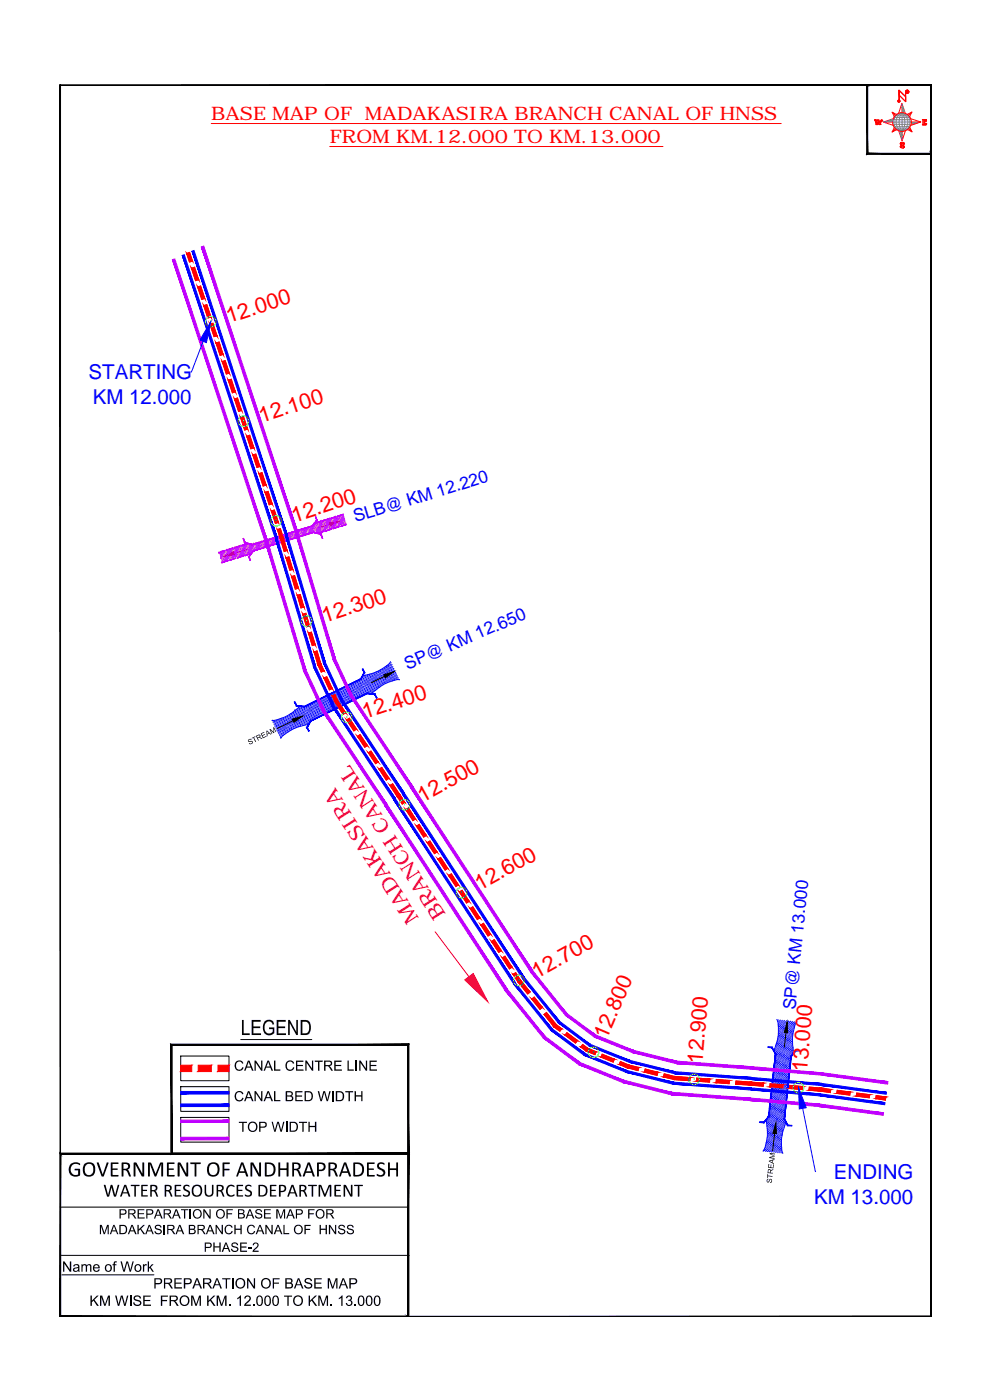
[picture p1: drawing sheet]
<svg xmlns="http://www.w3.org/2000/svg" width="297mm" height="420mm" viewBox="0 0 297 420" stroke-linecap="round" stroke-linejoin="round" font-family="sans-serif">
<defs><g id="words">
<g font-size="6.6" fill="#f00">
<text x="68.6" y="97.1" transform="rotate(-18 68.6 97.1)">12.000</text>
<text x="78.4" y="126.9" transform="rotate(-18 78.4 126.9)">12.100</text>
<text x="88.3" y="156.8" transform="rotate(-18 88.3 156.8)">12.200</text>
<text x="97.4" y="186.9" transform="rotate(-18 97.4 186.9)">12.300</text>
<text x="109.5" y="215.8" transform="rotate(-18 109.5 215.8)">12.400</text>
<text x="126.8" y="241" transform="rotate(-29 126.8 241)">12.500</text>
<text x="143.9" y="267.4" transform="rotate(-29 143.9 267.4)">12.600</text>
<text x="161.1" y="293.7" transform="rotate(-29 161.1 293.7)">12.700</text>
<text x="182" y="312.1" transform="rotate(-67 182 312.1)">12.800</text>
<text x="210.8" y="319.2" transform="rotate(-85 210.8 319.2)">12.900</text>
<text x="242.2" y="321.7" transform="rotate(-85 242.2 321.7)">13.000</text>
</g>
<g font-size="6.1" fill="#00f">
<text x="26.6" y="113.9">STARTING</text>
<text x="27.8" y="121.2">KM 12.000</text>
<text x="250.2" y="353.9">ENDING</text>
<text x="244.3" y="361.2">KM 13.000</text>
</g>
<g font-size="6.1" fill="#dd0037">
<text x="125.7" y="275.4" transform="rotate(-123 125.7 275.4)">MADAKASIRA</text>
<text x="133.9" y="274.2" transform="rotate(-123 133.9 274.2)">BRANCH CANAL</text>
</g>
<g font-size="5.6" fill="#f00">
<text x="63.4" y="35.9">BASE MAP OF MADAKASIRA BRANCH CANAL OF HNSS</text>
<text x="98.9" y="42.8">FROM KM.12.000 TO KM.13.000</text>
</g>
<g font-size="5.2" fill="#00f">
<text x="106.6" y="156.7" transform="rotate(-17 106.6 156.7)">SLB@ KM 12.220</text>
<text x="122.3" y="201" transform="rotate(-23 122.3 201)">SP@ KM 12.650</text>
<text x="238.6" y="303.2" transform="rotate(-84 238.6 303.2)">SP@ KM 13.000</text>
</g>
</g></defs>
<!-- layer: CANAL1 -->
<g fill="#f00" stroke="#f00" stroke-width=".3">
<path d="M56 76.1l1.7 2.2-.8-2.5zM56 76.1l1.7 2.2-.8 .3z"/>
<path d="M57.4 80.5l2.2 3.4-1.2-3.7zM57.4 80.5l2.2 3.4-.9 .3z"/>
<path d="M59.3 86.1l2.1 3.5-1.2-3.8zM59.3 86.1l2.1 3.5-.9 .3z"/>
<path d="M61.1 91.7l2.2 3.5-1.2-3.8zM61.1 91.7l2.2 3.5-.9 .2z"/>
<path d="M63 97.3l2.1 3.5-1.2-3.8zM63 97.3l2.1 3.5-.9 .2z"/>
<path d="M64.8 102.9l2.1 3.5-1.2-3.8zM64.8 102.9l2.1 3.5-.9 .3z"/>
<path d="M66.7 108.5l2.1 3.5-1.2-3.8zM66.7 108.5l2.1 3.5-.9 .3z"/>
<path d="M68.5 114.1l2.1 3.5-1.2-3.8zM68.5 114.1l2.1 3.5-.9 .3z"/>
<path d="M70.4 119.7l2.1 3.5-1.3-3.7zM70.4 119.7l2.1 3.5-.9 .3z"/>
<path d="M72.2 125.3l2.1 3.5-1.2-3.8zM72.2 125.3l2.1 3.5-.9 .3z"/>
<path d="M74 130.9l2.2 3.5-1.3-3.8zM74 130.9l2.2 3.5-.9 .3z"/>
<path d="M75.9 136.6l2.1 3.4-1.2-3.7zM75.9 136.6l2.1 3.4-.9 .3z"/>
<path d="M77.7 142.1l2.1 3.5-1.2-3.8zM77.7 142.1l2.1 3.5-.8 .3z"/>
<path d="M79.5 147.8l2.2 3.4-1.3-3.7zM79.5 147.8l2.2 3.4-.9 .3z"/>
<path d="M81.4 153.4l2.1 3.4-1.2-3.7zM81.4 153.4l2.1 3.4-.9 .3z"/>
<path d="M83.2 158.9l1.8 2.4-.9-2.6zM83.2 158.9l1.8 2.4-.9 .3z"/>
<path d="M84.1 161.5l2 3.7-1.1-3.9zM84.1 161.5l2 3.7-.8 .3z"/>
<path d="M85.8 167.4l2 3.5-1.1-3.8zM85.8 167.4l2 3.5-.8 .2z"/>
<path d="M87.5 173l2 3.5-1.1-3.8zM87.5 173l2 3.5-.9 .3z"/>
<path d="M89.2 178.7l2 3.5-1.1-3.8zM89.2 178.7l2 3.5-.9 .2z"/>
<path d="M90.8 184.3l2.1 3.5-1.1-3.7zM90.8 184.3l2.1 3.5-.9 .3z"/>
<path d="M92.5 190l2.1 3.5-1.2-3.8zM92.5 190l2.1 3.5-.9 .2z"/>
<path d="M94.2 195.7l2.1 3.6-1.2-3.9zM94.2 195.7l2.1 3.6-.9 .3z"/>
<path d="M95.4 199.6l1.8 1.7-.9-2.1zM95.4 199.6l1.8 1.7-.8 .4z"/>
<path d="M97.2 203.5l2.5 3.2-1.7-3.6zM97.2 203.5l2.5 3.2-.9 .3z"/>
<path d="M99.7 208.9l1.8 1.6-1-2.1zM99.7 208.9l1.8 1.6-.9 .4z"/>
<path d="M100.7 211l3 2.9-2.3-3.5zM100.7 211l3 2.9-.7 .5z"/>
<path d="M104 216.1l3 2.7-2.2-3.3zM104 216.1l3 2.7-.8 .6z"/>
<path d="M107.3 221l2.9 2.8-2.2-3.3zM107.3 221l2.9 2.8-.8 .5z"/>
<path d="M110.5 225.9l3 2.8-2.2-3.3zM110.5 225.9l3 2.8-.8 .5z"/>
<path d="M113.7 230.8l3 2.8-2.1-3.3zM113.7 230.8l3 2.8-.8 .5z"/>
<path d="M117 235.7l3.1 3-2.3-3.5zM117 235.7l3.1 3-.8 .5zM119.3 239.2l2.2 1.6-1.4-2.1zM119.3 239.2l2.2 1.6-.8 .5z"/>
<path d="M121.8 243l2.9 2.8-2.1-3.3zM121.8 243l2.9 2.8-.8 .5z"/>
<path d="M125 247.9l2.9 2.8-2.1-3.3zM125 247.9l2.9 2.8-.8 .5z"/>
<path d="M128.2 252.9l2.9 2.8-2.1-3.3zM128.2 252.9l2.9 2.8-.8 .5z"/>
<path d="M131.4 257.8l2.9 2.8-2.1-3.3zM131.4 257.8l2.9 2.8-.7 .5z"/>
<path d="M134.6 262.7l2.9 2.8-2.1-3.3zM134.6 262.7l2.9 2.8-.7 .6z"/>
<path d="M137.8 267.7l3 2.8-2.2-3.3zM137.8 267.7l3 2.8-.8 .5z"/>
<path d="M141.1 272.7l2.9 2.7-2.1-3.3zM141.1 272.7l2.9 2.7-.8 .6z"/>
<path d="M144.3 277.6l2.9 2.8-2.1-3.3zM144.3 277.6l2.9 2.8-.8 .5z"/>
<path d="M147.5 282.6l2.9 2.7-2.1-3.3zM147.5 282.6l2.9 2.7-.8 .5z"/>
<path d="M150.7 287.5l2.9 2.8-2.1-3.3zM150.7 287.5l2.9 2.8-.7 .5z"/>
<path d="M153.9 292.4l2.2 1.6-1.4-2.1zM153.9 292.4l2.2 1.6-.8 .5z"/>
<path d="M155.3 294.6l3.7 3.1-2.9-3.7zM155.3 294.6l3.7 3.1-.7 .6z"/>
<path d="M159.6 299.8l3.1 2.5-2.4-3.1zM159.6 299.8l3.1 2.5-.7 .6z"/>
<path d="M163.2 304.4l3.8 3.2-3-3.7zM163.2 304.4l3.8 3.2-.8 .6z"/>
<path d="M166.9 307.5l-.6 .8 2.2 .4zM166.3 308.3l2.2 .4-.5 .8z"/>
<path d="M170.1 309.9l-.6 .8 3.8 1.6zM169.5 310.7l3.8 1.6-.6 .7z"/>
<path d="M174.8 313.5l-.6 .7 2.3 .5zM174.2 314.2l2.3 .5-.6 .8z"/>
<path d="M176.4 314.6l-.4 .9 2.9 .1zM176 315.5l2.9 .1-.4 .9z"/>
<path d="M180.7 316.4l-.4 .9 4 .6zM180.3 317.3l4 .6-.3 .9z"/>
<path d="M186.1 318.6l-.3 .9 2.8 .1zM185.8 319.5l2.8 .1-.3 .9z"/>
<path d="M188.6 319.6l-.3 .9 3.4-.1zM188.3 320.5l3.4-.1-.3 .9z"/>
<path d="M193.6 320.8l-.3 1h4.1zM193.3 321.8h4.1l-.3 .9z"/>
<path d="M199.3 322.3l-.2 .9 3.3-.1zM199.1 323.2l3.3-.1-.2 .9z"/>
<path d="M202.3 323v1l4.8-.6zM202.3 324l4.8-.6-.1 .9z"/>
<path d="M209 323.5v1l3.9-.7zM209 324.5l3.9-.7v1z"/>
<path d="M214.9 324l-.1 .9 4-.6zM214.8 324.9l4-.6v.9z"/>
<path d="M220.8 324.4l-.1 1 4.9-.6zM220.7 325.4l4.9-.6-.1 .9z"/>
<path d="M225.6 324.8l-.1 .9 3.6-.6zM225.5 325.7l3.6-.6-.1 .9z"/>
<path d="M231.1 325.2l-.1 1 4-.6zM231 326.2l4-.6-.1 .9z"/>
<path d="M236.9 325.7v1l3.9-.6zM236.9 326.7l3.9-.6-.1 .9z"/>
<path d="M242.8 326.2l-.1 1 3.6-.7zM242.7 327.2l3.6-.7v1z"/>
<path d="M246.4 326.5l-.1 1 3-.5zM246.3 327.5l3-.5-.2 .9z"/>
<path d="M251.2 327.2l-.1 1 4-.5zM251.1 328.2l4-.5-.1 1z"/>
<path d="M257 328l-.1 1 4-.5zM256.9 329l4-.5-.1 1z"/>
<path d="M262.9 328.8l-.1 .9 3-.5zM262.8 329.7l3-.5-.2 .9z"/>
<path d="M56 76.1l1.7 2.2-.8-2.5zM56 76.1l1.7 2.2-.8 .3z"/>
<path d="M57.4 80.5l2.2 3.4-1.2-3.7zM57.4 80.5l2.2 3.4-.9 .3z"/>
<path d="M59.3 86.1l2.1 3.5-1.2-3.8zM59.3 86.1l2.1 3.5-.9 .3z"/>
<path d="M61.1 91.7l2.2 3.5-1.2-3.8zM61.1 91.7l2.2 3.5-.9 .2z"/>
<path d="M63 97.3l2.1 3.5-1.2-3.8zM63 97.3l2.1 3.5-.9 .2z"/>
<path d="M64.8 102.9l2.1 3.5-1.2-3.8zM64.8 102.9l2.1 3.5-.9 .3z"/>
<path d="M66.7 108.5l2.1 3.5-1.2-3.8zM66.7 108.5l2.1 3.5-.9 .3z"/>
<path d="M68.5 114.1l2.1 3.5-1.2-3.8zM68.5 114.1l2.1 3.5-.9 .3z"/>
<path d="M70.4 119.7l2.1 3.5-1.3-3.7zM70.4 119.7l2.1 3.5-.9 .3z"/>
<path d="M72.2 125.3l2.1 3.5-1.2-3.8zM72.2 125.3l2.1 3.5-.9 .3z"/>
<path d="M74 130.9l2.2 3.5-1.3-3.8zM74 130.9l2.2 3.5-.9 .3z"/>
<path d="M75.9 136.6l2.1 3.4-1.2-3.7zM75.9 136.6l2.1 3.4-.9 .3z"/>
<path d="M77.7 142.1l2.1 3.5-1.2-3.8zM77.7 142.1l2.1 3.5-.8 .3z"/>
<path d="M79.5 147.8l2.2 3.4-1.3-3.7zM79.5 147.8l2.2 3.4-.9 .3z"/>
<path d="M81.4 153.4l2.1 3.4-1.2-3.7zM81.4 153.4l2.1 3.4-.9 .3z"/>
<path d="M83.2 158.9l1.8 2.4-.9-2.6zM83.2 158.9l1.8 2.4-.9 .3z"/>
<path d="M84.1 161.5l2 3.7-1.1-3.9zM84.1 161.5l2 3.7-.8 .3z"/>
<path d="M85.8 167.4l2 3.5-1.1-3.8zM85.8 167.4l2 3.5-.8 .2z"/>
<path d="M87.5 173l2 3.5-1.1-3.8zM87.5 173l2 3.5-.9 .3z"/>
<path d="M89.2 178.7l2 3.5-1.1-3.8zM89.2 178.7l2 3.5-.9 .2z"/>
<path d="M90.8 184.3l2.1 3.5-1.1-3.7zM90.8 184.3l2.1 3.5-.9 .3z"/>
<path d="M92.5 190l2.1 3.5-1.2-3.8zM92.5 190l2.1 3.5-.9 .2z"/>
<path d="M94.2 195.7l2.1 3.6-1.2-3.9zM94.2 195.7l2.1 3.6-.9 .3z"/>
<path d="M95.4 199.6l1.8 1.7-.9-2.1zM95.4 199.6l1.8 1.7-.8 .4z"/>
<path d="M97.2 203.5l2.5 3.2-1.7-3.6zM97.2 203.5l2.5 3.2-.9 .3z"/>
<path d="M99.7 208.9l1.8 1.6-1-2.1zM99.7 208.9l1.8 1.6-.9 .4z"/>
<path d="M100.7 211l3 2.9-2.3-3.5zM100.7 211l3 2.9-.7 .5z"/>
<path d="M104 216.1l3 2.7-2.2-3.3zM104 216.1l3 2.7-.8 .6z"/>
<path d="M107.3 221l2.9 2.8-2.2-3.3zM107.3 221l2.9 2.8-.8 .5z"/>
<path d="M110.5 225.9l3 2.8-2.2-3.3zM110.5 225.9l3 2.8-.8 .5z"/>
<path d="M113.7 230.8l3 2.8-2.1-3.3zM113.7 230.8l3 2.8-.8 .5z"/>
<path d="M117 235.7l3.1 3-2.3-3.5zM117 235.7l3.1 3-.8 .5zM119.3 239.2l2.2 1.6-1.4-2.1zM119.3 239.2l2.2 1.6-.8 .5z"/>
<path d="M121.8 243l2.9 2.8-2.1-3.3zM121.8 243l2.9 2.8-.8 .5z"/>
<path d="M125 247.9l2.9 2.8-2.1-3.3zM125 247.9l2.9 2.8-.8 .5z"/>
<path d="M128.2 252.9l2.9 2.8-2.1-3.3zM128.2 252.9l2.9 2.8-.8 .5z"/>
<path d="M131.4 257.8l2.9 2.8-2.1-3.3zM131.4 257.8l2.9 2.8-.7 .5z"/>
<path d="M134.6 262.7l2.9 2.8-2.1-3.3zM134.6 262.7l2.9 2.8-.7 .6z"/>
<path d="M137.8 267.7l3 2.8-2.2-3.3zM137.8 267.7l3 2.8-.8 .5z"/>
<path d="M141.1 272.7l2.9 2.7-2.1-3.3zM141.1 272.7l2.9 2.7-.8 .6z"/>
<path d="M144.3 277.6l2.9 2.8-2.1-3.3zM144.3 277.6l2.9 2.8-.8 .5z"/>
<path d="M147.5 282.6l2.9 2.7-2.1-3.3zM147.5 282.6l2.9 2.7-.8 .5z"/>
<path d="M150.7 287.5l2.9 2.8-2.1-3.3zM150.7 287.5l2.9 2.8-.7 .5z"/>
<path d="M153.9 292.4l2.2 1.6-1.4-2.1zM153.9 292.4l2.2 1.6-.8 .5z"/>
<path d="M155.3 294.6l3.7 3.1-2.9-3.7zM155.3 294.6l3.7 3.1-.7 .6z"/>
<path d="M159.6 299.8l3.1 2.5-2.4-3.1zM159.6 299.8l3.1 2.5-.7 .6z"/>
<path d="M163.2 304.4l3.8 3.2-3-3.7zM163.2 304.4l3.8 3.2-.8 .6z"/>
<path d="M166.9 307.5l-.6 .8 2.2 .4zM166.3 308.3l2.2 .4-.5 .8z"/>
<path d="M170.1 309.9l-.6 .8 3.8 1.6zM169.5 310.7l3.8 1.6-.6 .7z"/>
<path d="M174.8 313.5l-.6 .7 2.3 .5zM174.2 314.2l2.3 .5-.6 .8z"/>
<path d="M176.4 314.6l-.4 .9 2.9 .1zM176 315.5l2.9 .1-.4 .9z"/>
<path d="M180.7 316.4l-.4 .9 4 .6zM180.3 317.3l4 .6-.3 .9z"/>
<path d="M186.1 318.6l-.3 .9 2.8 .1zM185.8 319.5l2.8 .1-.3 .9z"/>
<path d="M188.6 319.6l-.3 .9 3.4-.1zM188.3 320.5l3.4-.1-.3 .9z"/>
<path d="M193.6 320.8l-.3 1h4.1zM193.3 321.8h4.1l-.3 .9z"/>
<path d="M199.3 322.3l-.2 .9 3.3-.1zM199.1 323.2l3.3-.1-.2 .9z"/>
<path d="M202.3 323v1l4.8-.6zM202.3 324l4.8-.6-.1 .9z"/>
<path d="M209 323.5v1l3.9-.7zM209 324.5l3.9-.7v1z"/>
<path d="M214.9 324l-.1 .9 4-.6zM214.8 324.9l4-.6v.9z"/>
<path d="M220.8 324.4l-.1 1 4.9-.6zM220.7 325.4l4.9-.6-.1 .9z"/>
<path d="M225.6 324.8l-.1 .9 3.6-.6zM225.5 325.7l3.6-.6-.1 .9z"/>
<path d="M231.1 325.2l-.1 1 4-.6zM231 326.2l4-.6-.1 .9z"/>
<path d="M236.9 325.7v1l3.9-.6zM236.9 326.7l3.9-.6-.1 .9z"/>
<path d="M242.8 326.2l-.1 1 3.6-.7zM242.7 327.2l3.6-.7v1z"/>
<path d="M246.4 326.5l-.1 1 3-.5zM246.3 327.5l3-.5-.2 .9z"/>
<path d="M251.2 327.2l-.1 1 4-.5zM251.1 328.2l4-.5-.1 1z"/>
<path d="M257 328l-.1 1 4-.5zM256.9 329l4-.5-.1 1z"/>
<path d="M262.9 328.8l-.1 .9 3-.5zM262.8 329.7l3-.5-.2 .9z"/>
<path d="M65.4 321.6h3.3v-1.9zM65.4 319.7h3.3l-3.3 1.9z"/>
<path d="M59.5 321.6h3.9v-1.9zM59.5 319.7h3.9l-3.9 1.9z"/>
<path d="M54.2 321.6h3.3v-1.9zM54.2 319.7h3.3l-3.3 1.9z"/>
</g>
<path d="M85 161.3l-.9 .3M101.5 210.5l-.9 .4M54.2 319.7v1.9M167 307.6l-.8 .6M176.5 314.7l-.6 .8M188.6 319.6l-.3 .9M202.4 323.1l-.2 .9M225.6 324.8l-.1 .9M246.3 326.5v1M265.8 329.2l-.2 .9" fill="none" stroke="#f00" stroke-width=".3"/>
<!-- layer: STRUCTURE -->
<g fill="none" stroke="#f0f" stroke-width=".3">
<path d="M87.5 160h.1M88.2 159.8h.1M88.5 159.5h.1M88.6 160h.1M88.9 159.7h.1M89.2 159.4h.1M89.3 159.8h.1M89.6 159.5h.1M89.6 160h.1M89.9 159.2h.1M90 159.7h.1M90.3 158.9h.1"/>
<path d="M90.3 159.4h.1M90.3 159.8h.1M90.6 159.5h.1M90.6 159.1h.1M91 159.3h.1M91 158.8h.1M91 159.7h.1M91.3 159h.1M91.4 159.4h.1M91.4 159.8h.1M91.7 158.7h.1M91.7 159.1h.1"/>
<path d="M91.7 159.6h.1M92 159.3h.1M92 158.9h.1M92.1 159.7h.1M92.4 159h.1M92.4 158.6h.1M92.4 159.4h.1M92.5 159.9h.1M92.7 158.3h.1M92.7 158.7h.1M92.8 159.2h.1M92.8 159.6h.1"/>
<path d="M93 158.4h.1M93.1 159.3h.1M93.1 158.9h.1M93.1 159.8h.1M93.4 158.1h.1M93.4 159h.1M93.4 158.6h.1M93.5 159.5h.1M93.5 159.9h.1M93.7 158.3h.1M93.7 157.8h.1M93.8 158.7h.1"/>
<path d="M93.8 159.2h.1M93.9 159.6h.1M94.1 158h.1M94.1 157.6h.1M94.1 158.4h.1M94.1 159.3h.1M94.1 158.9h.1M94.2 159.8l-18.1 5.5 18.1-5.5M94.4 157.3h.1M94.4 157.7h.1M94.4 158.1h.1M94.5 159h.1"/>
<path d="M94.5 158.6h.1M94.5 159.5h.1M94.7 157h.1M94.7 157.4h.1M94.8 158.3h.1M94.8 157.8h.1M94.8 158.7h.1M94.9 159.2h.1M94.9 159.6h.1M95.1 157.1h.1M95.1 158h.1M95.1 157.6h.1"/>
<path d="M95.2 158.4h.1M95.2 159.3h.1M95.2 158.9h.1M95.3 159.8h.1M95.4 157.3h.1M95.4 156.8h.1M95.5 157.7h.1M95.5 158.2h.1M95.5 159h.1M95.5 158.6h.1M95.6 159.5h.1M95.6 159.9h.1"/>
<path d="M95.8 157h.1M95.8 157.4h.1M95.8 158.3h.1M95.8 157.9h.1M95.9 158.7h.1M95.9 159.2h.1M96 159.6h.1M96.1 156.7h.1M96.1 157.2h.1M96.2 158h.1M96.2 157.6h.1M96.2 158.5h.1"/>
<path d="M96.3 159.3h.1M96.3 158.9h.1M96.4 156.4h.1M96.5 157.3h.1M96.5 156.9h.1M96.5 157.8h.1M96.6 158.2h.1M96.6 159.1h.1M96.6 158.6h.1M96.6 159.5h.1M96.8 157h.1M96.8 156.6h.1"/>
<path d="M96.9 157.5h.1M96.9 158.3h.1M96.9 157.9h.1M96.9 158.8h.1M97 159.2h.1M97.1 156.3h.1M97.2 156.7h.1M97.2 157.2h.1M97.2 158.1h.1M97.2 157.6h.1M97.3 158.5h.1M97.3 159.4h.1"/>
<path d="M97.3 158.9h.1M97.5 156.4h.1M97.5 157.3h.1M97.5 156.9h.1M97.6 157.8h.1M97.6 158.2h.1M97.7 159.1h.1M97.7 158.7h.1M97.8 156.2h.1M97.9 157h.1M97.9 156.6h.1M97.9 157.5h.1"/>
<path d="M98 158.4h.1M98 157.9h.1M98 158.8h.1M98.2 156.3h.1M98.2 156.7h.1M98.3 157.2h.1M98.3 158.1h.1M98.3 157.6h.1M98.3 158.5h.1M98.4 158.9h.1M98.5 156h.1M98.6 156.4h.1"/>
<path d="M98.6 157.3h.1M98.6 156.9h.1M98.6 157.8h.1M98.7 158.2h.1M98.7 158.7h.1M98.8 155.7h.1M98.9 156.2h.1M98.9 157h.1M98.9 156.6h.1M99 157.5h.1M99 158.4h.1M99 157.9h.1"/>
<path d="M99.1 158.8h.1M99.2 156.3h.1M99.2 155.9h.1M99.3 156.7h.1M99.3 157.2h.1M99.4 158.1h.1M99.4 157.6h.1M99.4 158.5h.1M99.6 156h.1M99.6 155.6h.1M99.6 156.5h.1M99.7 157.3h.1"/>
<path d="M99.7 156.9h.1M99.7 157.8h.1M99.7 158.2h.1M99.8 158.7h.1M99.9 155.7h.1M99.9 156.2h.1M100 157h.1M100 156.6h.1M100 157.5h.1M100.1 158.4h.1M100.1 157.9h.1M100.2 155.5h.1"/>
<path d="M100.3 156.3h.1M100.3 155.9h.1M100.3 156.8h.1M100.4 157.2h.1M100.4 158.1h.1M100.4 157.6h.1M100.6 155.2h.1M100.6 156.1h.1M100.6 155.6h.1M100.7 156.5h.1M100.7 157.4h.1M100.7 156.9h.1"/>
<path d="M100.8 157.8h.1M100.8 158.2h.1M100.9 155.3h.1M101 155.8h.1M101 156.2h.1M101 157.1h.1M101 156.6h.1M101.1 157.5h.1M101.1 158h.1M101.3 155.1h.1M101.3 155.5h.1M101.3 156.4h.1"/>
<path d="M101.3 155.9h.1M101.4 156.8h.1M101.4 157.2h.1M101.5 158.1h.1M101.5 157.7h.1M101.6 155.2h.1M101.7 156.1h.1M101.7 155.6h.1M101.7 156.5h.1M101.8 157.4h.1M101.8 157h.1M101.8 157.8h.1"/>
<path d="M102 155.3h.1M102 154.9h.1M102 155.8h.1M102.1 156.2h.1M102.1 157.1h.1M102.1 156.7h.1M102.2 157.6h.1M102.3 155.1h.1M102.4 155.5h.1M102.4 156.4h.1M102.4 155.9h.1M102.4 156.8h.1"/>
<path d="M102.5 157.3h.1M102.5 157.7h.1M102.7 154.8h.1M102.7 155.2h.1M102.7 156.1h.1M102.7 155.6h.1M102.8 156.5h.1M102.8 157.4h.1M102.8 157h.1M103 154.5h.1M103 155.3h.1M103 154.9h.1"/>
<path d="M103.1 155.8h.1M103.1 156.2h.1M103.2 157.1h.1M103.2 156.7h.1M103.2 157.6h.1M103.4 155.1h.1M103.4 155.5h.1M103.5 156.4h.1M103.5 155.9h.1M103.5 156.8h.1M103.5 157.3h.1M103.8 156.5h.1"/>
<path d="M103.9 157.4h.1M103.9 157h.1M65.7 166.2h.1M66.1 166.4h.1M66.1 165.9h.1M66.1 166.8h.1M66.2 167.7h.1M66.2 167.2h.1M66.4 165.6h.1M66.4 166.1h.1M66.5 166.5h.1M66.5 167.4h.1"/>
<path d="M66.5 166.9h.1M66.5 167.8h.1M66.6 168.7h.1M66.6 168.3h.1M66.8 165.8h.1M66.8 166.7h.1M66.8 166.2h.1M66.8 167.1h.1M66.9 167.5h.1M66.9 168.4h.1M66.9 168h.1M67.1 165.5h.1"/>
<path d="M67.1 166.4h.1M67.1 165.9h.1M67.2 166.8h.1M67.2 167.7h.1M67.2 167.2h.1M67.3 168.1h.1M67.3 168.6h.1M67.4 165.6h.1M67.5 166.1h.1M67.5 166.5h.1M67.6 167.4h.1M67.6 166.9h.1"/>
<path d="M67.6 167.8h.1M67.6 168.3h.1M67.8 165.3h.1M67.8 165.8h.1M67.9 166.7h.1M67.9 166.2h.1M67.9 167.1h.1M67.9 167.5h.1M68 168h.1M68.1 165.1h.1M68.2 165.5h.1M68.2 166.4h.1"/>
<path d="M68.2 165.9h.1M68.2 166.8h.1M68.3 167.7h.1M68.3 167.2h.1M68.3 168.1h.1M68.5 165.6h.1M68.5 165.2h.1M68.5 166.1h.1M68.6 166.5h.1M68.6 167.4h.1M68.6 167h.1M68.7 167.8h.1"/>
<path d="M68.8 165.4h.1M68.8 164.9h.1M68.9 165.8h.1M68.9 166.7h.1M68.9 166.2h.1M69 167.1h.1M69 167.5h.1M69 168h.1M69.2 165.1h.1M69.2 165.5h.1M69.3 166.4h.1M69.3 166h.1"/>
<path d="M69.3 166.8h.1M69.3 167.7h.1M69.3 167.3h.1M69.5 164.8h.1M69.6 165.7h.1M69.6 165.2h.1M69.6 166.1h.1M69.6 166.6h.1M69.7 167.4h.1M69.7 167h.1M69.9 165.4h.1M69.9 165h.1"/>
<path d="M69.9 165.8h.1M70 166.7h.1M70 166.3h.1M70 167.1h.1M70.1 167.6h.1M70.2 164.7h.1M70.2 165.1h.1M70.3 165.6h.1M70.3 166.4h.1M70.3 166h.1M70.4 166.9h.1M70.4 167.3h.1"/>
<path d="M70.5 164.4h.1M70.6 164.8h.1M70.6 165.7h.1M70.6 165.3h.1M70.7 166.1h.1M70.7 166.6h.1M70.7 167.5h.1M70.7 167h.1M70.9 164.5h.1M71 165h.1M71 165.4h.1M71 165.8h.1"/>
<path d="M71 166.7h.1M71 166.3h.1M71.1 167.2h.1M71.2 164.7h.1M71.2 164.2h.1M71.3 165.1h.1M71.3 165.6h.1M71.4 166.4h.1M71.4 166h.1M71.4 166.9h.1M71.5 167.3h.1M71.6 164.4h.1"/>
<path d="M71.6 164.8h.1M71.7 165.3h.1M71.7 165.7h.1M71.7 166.1h.1M71.8 166.6h.1M71.8 167h.1M71.9 164.1h.1M72 164.5h.1M72 165.4h.1M72 165h.1M72.1 165.8h.1M72.1 166.7h.1"/>
<path d="M72.1 166.3h.1M72.3 163.8h.1M72.3 164.7h.1M72.3 164.2h.1M72.3 165.1h.1M72.4 165.6h.1M72.4 166.4h.1M72.4 166h.1M72.5 166.9h.1M72.6 164.4h.1M72.6 163.9h.1M72.7 164.8h.1"/>
<path d="M72.7 165.7h.1M72.7 165.3h.1M72.8 166.1h.1M72.8 166.6h.1M72.9 163.7h.1M73 164.1h.1M73 164.5h.1M73.1 165.4h.1M73.1 165h.1M73.1 165.8h.1M73.2 166.7h.1M73.2 166.3h.1"/>
<path d="M73.3 163.8h.1M73.4 164.7h.1M73.4 164.3h.1M73.4 165.1h.1M73.4 165.6h.1M73.5 166.4h.1M73.5 166h.1M73.7 163.5h.1M73.7 164.4h.1M73.7 164h.1M73.7 164.9h.1M73.8 165.7h.1"/>
<path d="M73.8 165.3h.1M73.8 166.2h.1M74 163.7h.1M74 164.1h.1M74.1 164.6h.1M74.1 165.5h.1M74.1 165h.1M74.2 165.9h.1M74.2 166.3h.1M74.3 163.4h.1M74.4 163.9h.1M74.4 164.7h.1"/>
<path d="M74.4 164.3h.1M74.5 165.2h.1M74.5 163.1v.1M74.5 165.6h.1M74.5 166h.1M74.7 163.6h.1M74.8 164.5h.1M74.8 164h.1M74.8 164.9h.1M74.8 165.8h.1M74.8 165.3h.1M74.9 166.2h.1"/>
<path d="M75.1 163.7h.1M75.1 164.2h.1M75.1 164.6h.1M75.2 165.5h.1M75.2 165h.1M75.2 165.9h.1M75.4 163.4h.1M75.4 163.9h.1M75.5 164.7h.1M75.5 164.3h.1M75.5 165.2h.1M75.6 165.6h.1"/>
<path d="M75.8 163.6h.1M75.8 164.5h.1M75.8 164h.1M75.9 164.9h.1M75.9 165.3h.1M76.1 163.7h.1M76.1 163.3h.1M76.2 164.2h.1M76.2 164.6h.1M76.2 165h.1M76.5 163.4h.1M76.5 163.9h.1"/>
<path d="M76.5 164.7h.1M76.5 164.3h.1M76.8 163.1h.1M76.8 163.6h.1M76.9 164.5h.1M76.9 164h.1M76.9 164.9h.1M77.2 163.3h.1M77.2 164.2h.1M77.2 163.7h.1M77.3 164.6h.1M77.5 163.4h.1"/>
<path d="M77.5 163h.1M77.6 163.9h.1M77.6 164.3h.1M77.6 164.7h.1M77.9 163.2h.1M77.9 163.6h.1M77.9 164.5h.1M77.9 164h.1M78.2 162.9h.1M78.2 163.3h.1M78.3 164.2h.1M78.3 163.8h.1"/>
<path d="M78.5 162.6h.1M78.6 163.5h.1M78.6 163h.1M78.6 163.9h.1M78.7 164.3h.1M78.9 163.2h.1M78.9 162.8h.1M79 163.6h.1M79 164.1h.1M79.2 162.5h.1M79.2 162.9h.1M79.3 163.4h.1"/>
<path d="M79.3 164.2h.1M79.3 163.8h.1M79.6 162.6h.1M79.6 163.5h.1M79.6 163.1h.1M79.7 163.9h.1M79.9 162.3h.1M80 163.2h.1M80 162.8h.1M80 163.6h.1M80.3 162.5h.1M80.3 162h.1"/>
<path d="M80.3 162.9h.1M80.3 163.4h.1M80.4 163.8h.1M80.6 162.2h.1M80.6 162.6h.1M80.7 163.5h.1M80.7 163.1h.1M80.9 161.9h.1M81 162.3h.1M81 163.2h.1M81 162.8h.1M81.1 163.6h.1"/>
<path d="M81.3 162.5h.1M81.3 162h.1M81.4 162.9h.1M81.4 163.4h.1M81.7 162.2h.1M81.7 161.7h.1M81.7 162.6h.1M81.7 163.5h.1M81.7 163.1h.1M82 161.9h.1M82 162.3h.1M82.1 163.2h.1"/>
<path d="M82.1 162.8h.1M82.3 161.6h.1M82.4 162.5h.1M82.4 162.1h.1M82.4 162.9h.1M82.7 161.3h.1M82.7 162.2h.1M82.7 161.8h.1M82.8 162.6h.1M82.8 163.1h.1M83 161.5h.1M83.1 161.9h.1"/>
<path d="M83.1 162.4h.1M83.1 162.8h.1M83.4 161.2h.1M83.4 161.7h.1M83.4 162.5h.1M83.4 162.1h.1M83.5 163h.1M83.7 161.4h.1M83.8 162.2h.1M83.8 161.8h.1M83.8 162.7h.1M84.1 161.5h.1"/>
<path d="M84.1 161.1h.1M84.1 162h.1M84.2 162.4h.1M84.4 161.2h.1M84.4 160.8h.1M84.5 161.7h.1M84.5 162.5h.1M84.5 162.1h.1M84.8 160.9h.1M84.8 161.4h.1M84.8 162.2h.1M84.8 161.8h.1"/>
<path d="M85.1 160.6h.1M85.1 161.5h.1M85.1 161.1h.1M85.2 162h.1M85.2 162.4h.1M85.5 161.2h.1M85.5 160.8h.1M85.5 161.7h.1M85.6 162.1h.1M85.8 160.5h.1M85.8 160.9h.1M85.9 161.4h.1"/>
<path d="M85.9 162.2h.1M85.9 161.8h.1M86.1 160.6h.1M86.2 161.5h.1M86.2 161.1h.1M86.2 162h.1M86.5 160.4h.1M86.5 161.2h.1M86.5 160.8h.1M86.6 161.7h.1M86.8 160.5h.1M86.8 160.1h.1"/>
<path d="M86.9 161h.1M86.9 161.4h.1M87 161.8h.1M87.2 160.2h.1M87.2 160.7h.1M87.2 161.5h.1M87.2 161.1h.1M87.5 160.4h.1M87.6 161.3h.1M87.6 160.8h.1M87.6 161.7h.1M87.9 160.6h.1"/>
<path d="M87.9 160.1h.1M87.9 161h.1M88 161.4h.1M88.2 160.3h.1M88.3 160.7h.1M88.3 161.1h.1M88.6 160.4h.1M88.6 161.3h.1M88.6 160.9h.1M88.9 160.6h.1M88.9 160.1h.1M89 161h.1"/>
<path d="M89.3 160.3h.1M89.3 160.7h.1M89.4 161.1h.1M89.7 160.4h.1M89.7 160.9h.1M90 160.6h.1M90 160.1h.1M90.3 160.3h.1M90.4 160.7h.1M90.7 160h.1M90.7 160.4h.1M91.1 160.1h.1"/>
<path d="M91.1 160.6h.1M91.4 160.3h.1M91.7 160h.1M91.8 160.4h.1M92.1 160.2h.1M92.8 160h.1"/>
</g>
<g fill="#f0f" stroke="#f0f" stroke-width=".3">
<path d="M72.9 161.6l.6 1.1-.4-1.1zM72.9 161.6l.6 1.1-.2 .2zM73.5 162.7l-.2 .2 2.3 .5zM73.3 162.9l2.3 .5v.2zM75.6 163.4v.2l18-5.8zM75.6 163.6l18-5.8 .1 .2zM95 156.2l-1.4 1.6 .1 .2zM95 156.2h.2l-1.5 1.8zM94.6 155l.4 1.2h.2zM94.6 155l.2-.1 .4 1.3z"/>
<path d="M74.6 167l.4 1.2h.1zM74.6 167h.2l.3 1.2zM76.1 165.2l-1.5 1.8h.2zM76.1 165.2l.1 .1-1.4 1.7zM76.1 165.2l.1 .1 18-5.7zM76.2 165.3l18-5.7v.2zM94.2 159.6v.2l2.2 .5zM94.2 159.8l2.2 .5-.1 .2zM96.4 160.3l-.1 .2 .5 1.1zM96.3 160.5l.5 1.1h-.2z"/>
<path d="M65.6 165.8v.1l1.9-.7zM65.6 165.9l1.9-.7z"/>
<path d="M68 165v.2l1.8-.7zM68 165.2l1.8-.7 .1 .1z"/>
<path d="M70.2 164.3l.1 .2 1.8-.7zM70.3 164.5l1.8-.7v.1z"/>
<path d="M72.5 163.6l2-.5zM72.6 163.8l1.9-.7z"/>
<path d="M66.5 168.8v.1l2-.7zM66.5 168.9l2-.7z"/>
<path d="M68.9 168l1.8-.5zM69 168.2l1.7-.7z"/>
<path d="M71.2 167.3v.2l1.8-.7zM71.2 167.5l1.8-.7v.1z"/>
<path d="M73.4 166.7v.1l2-.7zM73.4 166.8l2-.7z"/>
<path d="M94.3 157l.1 .1 1.9-.7zM94.4 157.1l1.9-.7 .1 .1z"/>
<path d="M96.7 156.2l.1 .2 1.8-.7zM96.8 156.4l1.8-.7v.2z"/>
<path d="M99 155.6l1.8-.6zM99.1 155.7l1.7-.7z"/>
<path d="M101.3 154.8v.2l1.9-.8zM101.3 155l1.9-.8 .1 .2z"/>
<path d="M95.3 160l1.9-.6zM95.3 160.1l1.9-.7v.1z"/>
<path d="M97.7 159.2v.2l1.8-.7zM97.7 159.4l1.8-.7v.2z"/>
<path d="M99.9 158.6l1.8-.6zM99.9 158.7l1.8-.7z"/>
<path d="M102.2 157.9l1.9-.6zM102.2 158l1.9-.7 .1 .1z"/>
</g>
<g fill="none" stroke="#000" stroke-width=".3">
<path d="M98.9 157.4l-3.9 1.2M74.2 164.9l-3.9 1.2M87.9 216.3l-4.7 2.3M115.4 203l-3.9 1.9M235.8 309.9l-.5 4.3M232.4 340.2l-.6 5.2"/>
<circle cx="84.9" cy="161.6" r=".4"/>
<circle cx="100.7" cy="210.1" r=".49"/>
<circle cx="234" cy="326" r=".49"/>
</g>
<path d="M98.7 156.9l3.2-.5-2.8 1.5zM67.3 166.9l2.9-1.3 .3 .9zM87.7 215.8l3.1-.9-2.6 1.9zM115.1 202.5l3.1-.9-2.6 1.8zM236.2 306.7l.1 3.3-1-.2zM232.8 337l.2 3.2-1.1-.1z" fill="#000" stroke="#000" stroke-width=".3"/>
<g fill="#fff" stroke="#fff" stroke-width=".3">
<path d="M102.8 152.7l2.1 6.9 43.1-20.7zM104.9 159.6l43.1-20.7 2.1 6.9z"/>
<path d="M118 197.4l2.9 6.7 37.9-24.2zM120.9 204.1l37.9-24.2 2.8 6.6z"/>
<path d="M237.9 261.1l-4.5 44.2 7.2 .7zM237.9 261.1l7.2 .7-4.5 44.2z"/>
</g>
<path d="M110.2 208.1l-16.9 8.3 16.9-8.3M237.4 316.9l-2.1 18.8 2.1-18.8" fill="none" stroke="#0f0" stroke-width=".3"/>
<g fill="none" stroke="#00f" stroke-width=".3">
<path d="M116.2 199.8l-.3 .2M116.6 200l-.3 .1M116.7 199.5l-.2 .2M116.9 199.1l-.1 .1M117.1 199.7l-.2 .1M117.2 198.6a13.6 13.6 0 0 1-8.4 4.2M117.3 199.3l-.3 .1M117.3 198.9l-.1 .1M117.6 199.8l-.3 .2M117.6 199.5h-.2M81.8 216.2l-.1 .1M82.1 216.7l-.2 .1"/>
<path d="M82.2 216.4l-.3 .1M82.3 217.3l-.1 .1M82.5 216.2h.1M82.5 216.9l-.3 .1M82.6 216.5l-.3 .1M82.6 217.9l-.1 .1M82.8 217.5l-.3 .1M82.9 217l-.3 .2M82.9 218.5h-.1M83.1 216.6l-.3 .2M83.1 218l-.3 .2M83.2 216.2l-.3 .2"/>
<path d="M83.2 217.6l-.3 .1M83.2 219l-.2 .1M83.3 217.2l-.2 .1M83.3 218.6l-.3 .1M83.4 218.2l-.2 .1M83.4 219.6l-.1 .1M83.5 216.8l-.3 .1M83.6 216.4l-.2 .1M83.6 219.1l-.3 .2M83.6 217.7l-.3 .2M83.7 218.7l-.3 .2M83.7 217.3l-.2 .2"/>
<path d="M83.8 215.9l-.3 .2M83.9 218.3l-.3 .2M83.9 219.7l-.3 .2M83.9 216.9l-.3 .2M84 219.3l-.3 .1M84 216.5l-.2 .1M84 217.9l-.3 .1M84.2 217.5l-.3 .1M84.2 218.9l-.3 .1M84.2 216.1l-.3 .1M84.3 218.5l-.3 .1M84.3 219.9l-.3 .1"/>
<path d="M84.3 215.6l-.3 .2M84.3 217.1l-.3 .1M84.4 219.4l-.2 .2M84.5 216.6l-.3 .2M84.5 218l-.3 .2M84.6 219l-.3 .2M84.6 217.6l-.3 .1M84.6 216.2l-.3 .2M84.7 215.5h-.1M84.7 218.6l-.2 .2M84.8 215.8l-.3 .1M84.8 217.2l-.3 .1"/>
<path d="M84.8 219.6l-.2 .1M84.9 218.2l-.3 .1M84.9 216.8l-.3 .1M85 217.8l-.3 .1M85 219.2l-.3 .1M85 216.4l-.2 .1M85.1 218.8l-.2 .1M85.2 215.9l-.3 .2M85.2 217.4l-.3 .1M85.3 219.7l-.3 .2M85.3 215.5l-.3 .2M85.3 216.9l-.3 .2"/>
<path d="M85.3 218.3l-.3 .2M85.4 216.5l-.2 .1M85.4 217.9l-.3 .1M85.4 219.3l-.3 .1M85.6 218.9l-.3 .2M85.6 216.1l-.3 .1M85.6 217.5l-.3 .1M85.7 219.9l-.3 .1M85.7 215.7l-.2 .1M85.7 218.5l-.3 .1M85.7 217.1l-.3 .1M85.9 218l-.3 .2"/>
<path d="M85.9 216.6l-.3 .2M85.9 219.5l-.3 .1M85.9 215.3l-.3 .1M86 217.6l-.3 .2M86 219.1l-.3 .1M86 216.2l-.3 .2M86.1 218.6l-.2 .2M86.1 215.8l-.2 .2M86.1 217.2l-.2 .2M86.3 216.8l-.3 .1M86.3 218.2l-.3 .1M86.3 219.6l-.3 .1"/>
<path d="M86.3 215.4l-.3 .1M86.4 217.8l-.3 .1M86.4 219.2l-.3 .1M86.4 215l-.3 .1M86.4 216.4l-.3 .1M86.5 218.8l-.2 .1M86.6 216l-.3 .1M86.6 217.4l-.3 .1M86.7 218.3l-.3 .2M86.7 216.9l-.3 .2M86.7 215.5l-.3 .2M86.8 217.9l-.2 .2"/>
<path d="M86.8 219.4l-.3 .1M86.9 215.1l-.3 .2M86.9 216.5l-.3 .1M87 218.9l-.3 .2M87 214.7l-.3 .1M87 216.1l-.3 .1M87 217.5l-.3 .2M87.1 217.1l-.3 .1M87.1 218.5l-.3 .1M87.2 214.3l-.2 .1M87.2 215.7l-.3 .1M87.2 218.1l-.2 .1"/>
<path d="M87.3 215.3l-.3 .1M87.3 216.7l-.3 .1M87.4 219.1l-.3 .1M87.4 214.8l-.2 .2M87.4 216.3l-.3 .1M87.4 217.7l-.3 .1M87.5 215.8l-.2 .2M87.5 217.2l-.3 .2M87.5 218.6l-.3 .2M87.6 214.4l-.3 .2M87.7 218.2l-.3 .1M87.7 214l-.2 .2"/>
<path d="M87.7 215.4l-.3 .1M87.7 216.8l-.3 .1M87.8 215l-.2 .1M87.8 217.8l-.3 .2M87.8 216.4l-.3 .1M88 217.4l-.3 .1M88 216l-.3 .1M88 214.6l-.3 .1M88.1 216.9l-.3 .2M88.1 218.4l-.3 .1M88.1 214.2l-.2 .1M88.1 215.5l-.3 .2"/>
<path d="M88.3 215.1l-.3 .2M88.3 216.5l-.3 .2M88.3 218l-.3 .1M88.3 213.7l-.3 .2M88.4 216.1l-.3 .2M88.4 217.5l-.3 .2M88.4 213.3h.1M88.4 214.7l-.3 .2M88.5 218.5h.1M88.5 217.1l-.2 .1M88.6 214.3l-.3 .1M88.6 215.7l-.3 .1"/>
<path d="M88.6 218.1l-.2 .1M88.7 215.3l-.3 .1M88.7 216.7l-.3 .1M88.7 213.9l-.3 .1M88.8 216.3l-.2 .1M88.8 217.7l-.3 .1M88.9 213.5l-.3 .1M88.9 214.9l-.3 .1M88.9 217.2l-.2 .2M89 213l-.3 .2M89 214.4l-.3 .2M89 215.8l-.3 .2"/>
<path d="M89.1 218.3l-.3 .1M89.1 216.8l-.3 .2M89.1 215.4l-.3 .1M89.2 214l-.3 .2M89.2 216.4l-.2 .2M89.2 217.8l-.3 .2M89.3 213.6l-.3 .1M89.3 215l-.3 .1M89.4 217.4l-.3 .1M89.4 213.2l-.2 .1M89.4 214.6l-.3 .1M89.4 216l-.3 .1"/>
<path d="M89.5 214.2l-.2 .1M89.5 215.6l-.3 .1M89.5 217l-.3 .1M89.6 212.8l-.3 .1M89.7 216.6l-.3 .1M89.7 218l-.3 .1M89.7 212.3l-.2 .2M89.7 213.7l-.3 .2M89.7 215.2l-.3 .1M89.8 217.5l-.3 .2M89.8 213.3l-.2 .2M89.8 214.7l-.3 .2"/>
<path d="M89.8 216.1l-.3 .2M90 214.3l-.3 .1M90 215.7l-.3 .1M90 217.1l-.3 .1M90 212.9l-.3 .1M90.1 211.9a13.6 13.6 0 0 1-8.5 4.3M90.1 215.3l-.3 .1M90.1 216.7l-.3 .2M90.1 212.5l-.3 .1M90.1 213.9l-.3 .1M90.2 216.3l-.2 .1M90.2 217.7l-.3 .1"/>
<path d="M90.3 213.5l-.3 .1M90.3 214.9l-.3 .1M90.3 212.1l-.3 .1M90.4 214.4l-.3 .2M90.4 215.8l-.3 .2M90.4 217.3l-.3 .1M90.4 213l-.3 .2M90.5 215.4l-.2 .2M90.5 216.9l-.3 .1M90.6 212.6l-.3 .2M90.6 214l-.3 .2M90.6 216.4l-.2 .2"/>
<path d="M90.7 213.6l-.3 .2M90.7 215l-.3 .2M90.7 212.2l-.3 .1M90.8 217.4l-.3 .1M90.8 214.6l-.2 .1M90.8 216l-.3 .1M90.8 213.2l-.2 .1M90.9 215.6l-.2 .1M90.9 217l-.3 .1M91 212.1h.1M91 212.8l-.3 .1M91 214.2l-.3 .1"/>
<path d="M91.1 216.6l-.3 .1M91.1 212.4l-.3 .1M91.1 213.8l-.3 .1M91.1 215.2l-.3 .1M91.2 217.6l-.3 .1M91.2 216.1l-.3 .2M91.2 214.7l-.3 .2M91.3 213.3l-.3 .2M91.4 215.7l-.3 .2M91.4 217.2l-.3 .1M91.4 212.9l-.3 .1M91.4 214.3l-.3 .1"/>
<path d="M91.5 216.7l-.3 .2M91.5 212.5l-.2 .1M91.5 215.3l-.3 .2M91.5 213.9l-.3 .1M91.7 213.5l-.3 .1M91.7 214.9l-.3 .1M91.7 216.3l-.3 .1M91.7 212.1l-.3 .1M91.8 215.9l-.3 .1M91.8 217.3l-.3 .1M91.8 213l-.3 .2M91.8 214.5l-.3 .1"/>
<path d="M91.9 216.9l-.2 .1M91.9 212.6l-.2 .2M91.9 214.1l-.2 .1M91.9 215.5l-.2 .1M92.1 213.6l-.3 .2M92.1 215l-.3 .2M92.1 216.4l-.3 .2M92.1 212.2l-.3 .2M92.2 214.6l-.3 .1M92.2 216l-.3 .1M92.2 217.4v.1M92.2 211.8l-.2 .1"/>
<path d="M92.2 213.2l-.3 .1M92.3 217l-.3 .2M92.4 212.8l-.3 .1M92.4 215.6l-.3 .2M92.4 214.2l-.3 .1M92.5 215.2l-.3 .1M92.5 213.8l-.3 .1M92.5 216.6l-.3 .1M92.5 212.4l-.3 .1M92.6 214.7l-.2 .2M92.6 216.2l-.3 .1M92.7 211.9l-.3 .2"/>
<path d="M92.7 213.3l-.3 .2M92.7 217.3a13.5 13.5 0 0 0-8.5 4.3M92.8 215.8l-.3 .1M92.8 217.2l-.3 .1M92.8 212.9l-.3 .2M92.8 214.4l-.3 .1M92.8 211.5l-.3 .2M92.9 213.9l-.2 .2M92.9 215.3l-.3 .2M92.9 216.7l-.3 .2M93 212.5l-.3 .2M93 214.9l-.2 .1"/>
<path d="M93 216.3l-.2 .1M93.1 212.1l-.3 .1M93.1 213.5l-.3 .1M93.2 215.9l-.3 .1M93.2 213.1l-.3 .1M93.2 214.5l-.3 .1M93.3 211.7l-.3 .1M93.3 214.1l-.2 .1M93.3 215.5l-.3 .1M93.4 211.3l-.3 .1M93.4 212.7l-.3 .1M93.5 215l-.3 .2"/>
<path d="M93.5 212.2l-.3 .2M93.5 213.6l-.3 .2M93.6 216.1l-.3 .1M93.6 211.8l-.2 .1M93.6 213.2l-.3 .1M93.6 214.6l-.3 .2M93.8 214.2l-.3 .2M93.8 215.6l-.3 .2M93.8 211.4l-.3 .1M93.8 212.8l-.3 .1M93.9 215.2l-.3 .1M93.9 211l-.2 .1"/>
<path d="M93.9 212.4l-.3 .1M93.9 213.8l-.3 .1M94.1 211.9l-.3 .2M94.1 213.4l-.3 .1M94.1 214.8l-.3 .1M94.2 213l-.3 .1M94.2 214.4l-.3 .1M94.2 215.8l-.3 .1M94.2 211.5l-.3 .2M94.3 213.9l-.2 .2M94.3 215.3l-.3 .2M94.4 211.1l-.3 .2"/>
<path d="M94.4 212.5l-.3 .2M94.5 212.1l-.3 .1M94.5 213.5l-.3 .1M94.5 214.9l-.3 .1M94.5 210.7l-.3 .1M94.6 214.5l-.3 .2M94.6 213.1l-.2 .1M94.7 211.7l-.3 .1M94.7 214.1l-.2 .1M94.7 215.5l-.3 .1M94.8 211.3l-.3 .1M94.8 212.7l-.3 .1"/>
<path d="M94.9 215.1l-.3 .1M94.9 212.2l-.2 .2M94.9 213.6l-.3 .2M95 210.8l-.3 .2M95 213.3l-.2 .1M95 214.7l-.3 .1M95.1 210.4l-.3 .2M95.1 211.8l-.3 .2M95.2 214.2l-.3 .2M95.2 211.4l-.3 .2M95.2 212.8l-.3 .2M95.3 215.2l-.3 .1"/>
<path d="M95.3 212.4l-.3 .1M95.3 213.8l-.3 .1M95.4 211l-.3 .1M95.5 213.4l-.3 .1M95.5 214.8l-.3 .1M95.5 210.6l-.3 .1M95.5 212l-.3 .1M95.6 214.4l-.3 .1M95.6 210.2l-.2 .1M95.6 211.6l-.3 .1M95.6 213l-.3 .1M95.8 211.1l-.3 .2"/>
<path d="M95.8 212.5l-.3 .2M95.8 213.9l-.3 .2M95.9 213.5l-.3 .2M95.9 215l-.3 .1M95.9 210.7l-.3 .1M95.9 212.1l-.3 .1M96 214.5l-.2 .2M96.1 210.3l-.3 .1M96.1 211.7l-.3 .1M96.1 213.1l-.3 .2M96.2 211.3l-.3 .1M96.2 212.7l-.3 .1"/>
<path d="M96.2 214.1l-.3 .1M96.2 209.9l-.3 .1M96.3 212.3l-.2 .1M96.3 213.7l-.3 .1M96.4 210.8l-.3 .2M96.4 214.7l-.3 .1M96.5 210.4l-.3 .2M96.5 211.9l-.3 .1M96.5 213.3l-.3 .1M96.6 211.4l-.2 .2M96.6 212.8l-.3 .2M96.6 214.2l-.3 .2"/>
<path d="M96.6 210l-.2 .2M96.7 212.4l-.2 .1M96.7 213.8l-.3 .2M96.8 209.6l-.3 .1M96.8 211l-.3 .1M96.9 213.4l-.3 .2M96.9 210.6l-.3 .1M96.9 212l-.3 .1M97 213l-.3 .1M97 211.6l-.2 .1M97 214.4l-.3 .1M97.1 210.2l-.3 .1"/>
<path d="M97.2 212.5l-.3 .2M97.2 214l-.3 .1M97.2 209.7l-.3 .2M97.2 211.1l-.3 .2M97.3 213.6l-.3 .1M97.3 210.7l-.3 .2M97.3 212.2l-.3 .1M97.4 209.3l-.3 .2M97.5 211.7l-.3 .2M97.5 213.1l-.3 .2M97.5 210.3l-.3 .2M97.6 212.7l-.3 .1"/>
<path d="M97.6 214.1l-.3 .1M97.6 209.9l-.3 .1M97.6 211.3l-.3 .1M97.7 213.7l-.2 .1M97.7 209.5l-.2 .1M97.7 210.9l-.2 .1M97.7 212.3l-.2 .1M97.9 211.9l-.3 .1M97.9 213.3l-.3 .1M97.9 209.1l-.3 .1M97.9 210.5l-.3 .1M98 212.8l-.3 .2"/>
<path d="M98 210l-.3 .2M98 211.4l-.3 .2M98.1 213.9l-.2 .1M98.2 209.6l-.3 .1M98.2 211l-.3 .1M98.2 212.4l-.3 .2M98.3 210.6l-.3 .1M98.3 212l-.3 .2M98.3 213.4l-.3 .2M98.3 209.2l-.3 .1M98.4 211.6l-.2 .1M98.4 213l-.3 .1"/>
<path d="M98.5 208.8l-.3 .1M98.5 210.2l-.3 .1M98.6 209.7l-.3 .2M98.6 211.2l-.3 .1M98.6 212.6l-.3 .1M98.7 210.8l-.2 .1M98.7 212.2l-.3 .1M98.7 213.6l-.3 .1M98.8 209.3l-.3 .2M98.8 211.7l-.2 .2M98.8 213.1l-.2 .2M98.9 208.9l-.3 .2"/>
<path d="M98.9 210.3l-.3 .2M99 212.7l-.3 .2M99 209.9l-.2 .1M99 211.3l-.3 .1M99.1 208.5l-.3 .1M99.1 210.9l-.2 .1M99.1 212.3l-.3 .2M99.2 209.5l-.3 .1M99.3 211.9l-.3 .1M99.3 213.3l-.3 .1M99.3 209.1l-.3 .1M99.3 210.5l-.3 .1"/>
<path d="M99.4 212.9l-.3 .1M99.4 210l-.3 .2M99.4 211.4l-.3 .2M99.5 208.6l-.3 .2M99.6 211.1l-.3 .1M99.6 212.5l-.3 .1M99.6 208.2l-.3 .2M99.6 209.6l-.3 .2M99.7 212l-.3 .2M99.7 209.2l-.3 .2M99.7 210.6l-.3 .2M99.8 213l-.2 .1"/>
<path d="M99.9 208.8l-.3 .1M99.9 210.2l-.3 .1M99.9 211.6l-.3 .1M100 211.2l-.3 .1M100 212.6l-.3 .1M100 208.4l-.3 .1M100 209.8l-.3 .1M100.1 212.2l-.2 .1M100.2 208l-.3 .1M100.2 209.4l-.3 .1M100.2 210.8l-.3 .1M100.3 208.9l-.3 .2"/>
<path d="M100.3 210.3l-.3 .2M100.3 211.7l-.3 .2M100.4 209.9l-.2 .1M100.4 211.3l-.3 .2M100.4 212.8l-.3 .1M100.5 208.5l-.3 .1M100.5 212.3l-.3 .2M100.6 208.1l-.3 .1M100.6 209.5l-.3 .2M100.6 210.9l-.3 .2M100.7 209.1l-.2 .1M100.7 210.5l-.3 .1"/>
<path d="M100.7 211.9l-.3 .1M100.8 207.7l-.3 .1M100.8 210.1l-.2 .1M100.8 211.5l-.3 .1M100.9 208.6l-.3 .2M101 211.1l-.3 .1M101 212.5l-.3 .1M101 208.2l-.2 .2M101 209.7l-.3 .1M101.1 209.2l-.2 .2M101.1 210.6l-.3 .2M101.1 212l-.3 .2"/>
<path d="M101.2 207.8l-.3 .2M101.3 210.2l-.3 .1M101.3 211.6l-.3 .2M101.3 207.4l-.3 .1M101.3 208.8l-.3 .1M101.4 211.2l-.3 .2M101.4 208.4l-.3 .1M101.4 209.8l-.3 .1M101.5 212.2l-.2 .1M101.6 209.4l-.3 .1M101.6 210.8l-.3 .1M101.6 208l-.3 .1"/>
<path d="M101.7 210.3l-.3 .2M101.7 211.8l-.3 .1M101.7 207.5l-.3 .2M101.7 208.9l-.3 .2M101.8 211.4l-.2 .1M101.9 207.1l-.3 .1M101.9 208.5l-.3 .2M101.9 210l-.3 .1M102 209.5l-.3 .2M102 210.9l-.3 .2M102 208.1l-.3 .2M102.1 210.5l-.2 .1"/>
<path d="M102.1 211.9l-.3 .1M102.2 207.7l-.3 .1M102.2 209.1l-.3 .1M102.2 211.5l-.2 .1M102.3 207.3l-.3 .1M102.3 208.7l-.3 .1M102.3 210.1l-.3 .1M102.4 208.3l-.2 .1M102.4 209.7l-.3 .1M102.4 211.1l-.3 .1M102.4 206.9l-.2 .1M102.5 209.2l-.2 .2"/>
<path d="M102.5 210.6l-.3 .2M102.6 207.8l-.3 .2M102.7 211.7l-.3 .1M102.7 207.4l-.3 .1M102.7 208.8l-.3 .1M102.7 210.2l-.3 .2M102.8 208.4l-.2 .2M102.8 209.8l-.3 .2M102.8 211.2l-.3 .2M102.9 207l-.3 .1M103 209.4l-.3 .1M103 210.8l-.3 .1"/>
<path d="M103 206.6l-.3 .1M103 208l-.3 .1M103.1 210.4l-.3 .1M103.1 207.5l-.2 .2M103.1 209l-.3 .1M103.3 208.6l-.3 .1M103.3 210l-.3 .1M103.3 211.4l-.3 .1M103.3 207.1l-.3 .2M103.4 209.5l-.3 .2M103.4 210.9l-.3 .2M103.4 206.7l-.3 .2"/>
<path d="M103.4 208.1l-.3 .2M103.5 210.5l-.2 .2M103.5 207.7l-.2 .1M103.5 209.1l-.2 .1M103.6 206.3l-.3 .1M103.7 208.7l-.3 .1M103.7 210.1l-.3 .2M103.7 207.3l-.3 .1M103.8 209.7l-.3 .1M103.8 211.1l-.3 .1M103.8 206.9l-.3 .1M103.8 208.3l-.3 .1"/>
<path d="M103.9 210.7l-.2 .1M104 206.4l-.3 .2M104 207.8l-.3 .2M104 209.3l-.3 .1M104.1 208.9l-.3 .1M104.1 210.3l-.3 .1M104.1 206l-.3 .1M104.1 207.4l-.3 .2M104.2 209.8l-.2 .2M104.3 207l-.3 .2M104.3 208.4l-.3 .2M104.4 210.8l-.3 .1"/>
<path d="M104.4 206.6l-.3 .1M104.4 208l-.3 .1M104.4 209.4l-.3 .1M104.5 207.6l-.2 .1M104.5 209l-.3 .1M104.5 210.4l-.3 .1M104.6 206.2l-.3 .1M104.6 210l-.2 .1M104.7 205.8l-.3 .1M104.7 207.2l-.3 .1M104.7 208.6l-.3 .1M104.8 206.7l-.2 .2"/>
<path d="M104.8 208.1l-.3 .2M104.8 209.5l-.3 .2M104.9 207.7l-.2 .1M104.9 209.1l-.3 .2M104.9 210.6l-.3 .1M105 206.3l-.3 .1M105.1 208.7l-.3 .2M105.1 210.1l-.3 .2M105.1 205.9l-.2 .1M105.1 207.3l-.3 .2M105.2 206.9l-.2 .1M105.2 208.3l-.3 .1"/>
<path d="M105.2 209.7l-.3 .1M105.3 205.5l-.3 .1M105.4 207.9l-.3 .1M105.4 209.3l-.3 .1M105.4 206.4l-.3 .2M105.5 208.9l-.3 .1M105.5 210.3l-.3 .1M105.5 206l-.3 .2M105.5 207.5l-.3 .1M105.6 209.8l-.2 .2M105.7 207l-.3 .2M105.7 208.4l-.3 .2"/>
<path d="M105.7 205.6l-.3 .2M105.8 208l-.3 .1M105.8 209.4l-.3 .2M105.8 205.2l-.3 .1M105.8 206.6l-.3 .1M105.9 209l-.2 .2M106 206.2l-.3 .1M106 207.6l-.3 .1M106 210l-.2 .1M106.1 207.2l-.3 .1M106.1 208.6l-.3 .1M106.1 205.8l-.3 .1"/>
<path d="M106.2 208.2l-.2 .1M106.2 209.6l-.3 .1M106.3 205.3l-.3 .2M106.3 206.7l-.3 .2M106.3 209.2l-.2 .1M106.4 204.9l-.3 .1M106.4 206.3l-.3 .2M106.4 207.8l-.3 .1M106.5 205.9l-.2 .2M106.5 207.3l-.3 .2M106.5 208.7l-.3 .2M106.6 206.9l-.2 .1"/>
<path d="M106.6 208.3l-.3 .1M106.6 209.7l-.3 .1M106.7 205.5l-.3 .1M106.8 209.3l-.3 .1M106.8 206.5l-.3 .1M106.8 205.1l-.2 .1M106.8 207.9l-.3 .1M106.9 206.1l-.2 .1M106.9 207.5l-.3 .1M106.9 208.9l-.3 .1M107 204.7l-.3 .1M107.1 207l-.3 .2"/>
<path d="M107.1 208.4l-.3 .2M107.1 205.6l-.3 .2M107.2 208l-.3 .2M107.2 209.5l-.3 .1M107.2 206.6l-.3 .1M107.2 205.2l-.2 .1M107.4 207.6l-.3 .2M107.4 206.2l-.3 .2M107.4 209l-.3 .2M107.4 204.8l-.3 .1M107.5 207.2l-.3 .1M107.5 208.6l-.3 .1"/>
<path d="M107.5 204.4l-.3 .1M107.5 205.8l-.3 .1M107.6 208.2l-.2 .1M107.7 205.3l-.3 .2M107.7 206.8l-.3 .1M107.7 209.2l-.2 .1M107.8 207.8l-.3 .1M107.8 206.4l-.3 .1M107.8 205l-.3 .1M107.9 207.3l-.2 .2M107.9 208.7l-.3 .2M108 204.5l-.3 .2"/>
<path d="M108 205.9l-.3 .2M108 208.3l-.2 .2M108.1 205.5l-.3 .1M108.1 204.1l-.3 .1M108.1 206.9l-.3 .1M108.2 206.5l-.3 .1M108.2 207.9l-.3 .2M108.2 205.1l-.2 .1M108.3 207.5l-.2 .1M108.3 208.9l-.3 .1M108.4 204.7l-.3 .1M108.4 206.1l-.3 .1"/>
<path d="M108.5 208.5l-.3 .1M108.5 204.2l-.3 .2M108.5 205.6l-.3 .2M108.5 207.1l-.3 .1M108.6 206.7l-.3 .1M108.6 205.2l-.2 .2M108.6 208.1l-.3 .1M108.7 203.8l-.3 .1M108.8 207.6l-.3 .2M108.8 203.4l-.3 .1M108.8 204.8l-.3 .2M108.8 206.2l-.3 .2"/>
<path d="M108.9 208.6l-.3 .1M108.9 205.8l-.3 .1M108.9 204.4l-.2 .1M108.9 207.2l-.3 .1M109 203l-.3 .1M109.1 206.8l-.3 .1M109.1 205.4l-.3 .1M109.1 208.2l-.3 .2M109.1 204l-.3 .1M109.2 206.4l-.3 .1M109.2 207.8l-.3 .1M109.2 203.6l-.2 .1"/>
<path d="M109.2 205l-.3 .1M109.3 205.9l-.2 .2M109.3 204.5l-.2 .2M109.3 207.3l-.2 .2M109.4 203.1l-.3 .2M109.5 205.5l-.3 .1M109.5 206.9l-.3 .2M109.5 208.4l-.3 .1M109.5 202.7l-.3 .1M109.5 204.1l-.3 .1M109.6 207.9l-.3 .2M109.6 206.5l-.3 .2"/>
<path d="M109.6 203.7l-.3 .1M109.6 205.1l-.3 .2M109.7 207.5l-.2 .1M109.8 206.1l-.3 .1M109.8 204.7l-.3 .1M109.8 203.3l-.3 .1M109.9 207.1l-.3 .1M109.9 205.7l-.3 .1M109.9 202.8l-.3 .2M109.9 204.2l-.3 .2M110 208.1l-.3 .1M110 206.7l-.2 .1"/>
<path d="M110.1 203.9l-.3 .1M110.1 205.3l-.3 .1M110.2 207.6l-.3 .2M110.2 204.8l-.3 .2M110.2 206.2l-.3 .2M110.2 203.4l-.3 .2M110.3 205.8l-.2 .1M110.3 207.2l-.3 .2M110.4 203l-.3 .1M110.4 204.4l-.3 .1M110.4 206.8l-.2 .2M110.5 202.6l-.3 .1"/>
<path d="M110.5 204l-.3 .1M110.5 205.4l-.3 .1M110.6 207.8l-.3 .1M110.6 203.6l-.2 .1M110.6 205l-.3 .1M110.6 206.4l-.3 .1M110.7 206l-.3 .1M110.7 204.5l-.2 .2M110.7 207.4l-.3 .1M110.8 203.1l-.3 .2M110.9 207l-.3 .1M110.9 202.7l-.2 .1"/>
<path d="M110.9 204.1l-.3 .2M110.9 205.6l-.3 .1M111 207.9l-.3 .2M111 205.1l-.3 .2M111 203.7l-.2 .2M111 206.5l-.3 .2M111.1 202.3l-.3 .1M111.2 206.1l-.3 .1M111.2 204.7l-.3 .1M111.2 207.5l-.3 .1M111.2 203.3l-.3 .1M111.3 205.7l-.3 .1"/>
<path d="M111.3 207.1l-.3 .1M111.3 202.9l-.2 .1M111.3 204.3l-.3 .1M111.4 208.1l-.2 .1M111.5 205.3l-.3 .1M111.5 203.9l-.3 .1M111.5 206.7l-.3 .1M111.5 202.5l-.3 .1M111.6 204.8l-.3 .2M111.6 206.2l-.3 .2M111.6 207.7l-.3 .1M111.6 203.4l-.3 .2"/>
<path d="M111.7 207.9h.1M111.7 207.2l-.3 .2M111.7 205.8l-.2 .2M111.8 203l-.3 .1M111.8 204.4l-.3 .2M111.8 206.8l-.2 .2M111.9 205.4l-.3 .2M111.9 204l-.3 .2M111.9 202.6l-.3 .1M112 206.4l-.3 .1M112 205l-.2 .1M112.1 202.2l-.3 .1"/>
<path d="M112.1 203.6l-.3 .1M112.1 207.4l-.3 .1M112.1 206l-.2 .1M112.2 203.1l-.3 .2M112.2 204.6l-.3 .1M112.3 207l-.3 .1M112.3 204.2l-.3 .1M112.3 205.6l-.3 .1M112.4 202.8l-.3 .1M112.4 205.1l-.2 .2M112.4 206.5l-.3 .2M112.5 203.7l-.3 .2"/>
<path d="M112.5 202.3l-.3 .2M112.6 206.1l-.3 .2M112.6 203.3l-.3 .1M112.6 201.9l-.2 .1M112.6 204.7l-.3 .1M112.7 207.1l-.3 .1M112.7 202.9l-.2 .1M112.7 204.3l-.3 .1M112.7 205.7l-.3 .2M112.9 206.7l-.3 .1M112.9 205.3l-.3 .1M112.9 202.5l-.3 .1"/>
<path d="M112.9 203.9l-.3 .1M113 206.3l-.3 .1M113 202l-.2 .2M113 204.9l-.3 .1M113 203.4l-.3 .2M113.2 204.5l-.3 .1M113.2 203l-.3 .2M113.2 205.9l-.3 .1M113.2 201.6l-.3 .1M113.3 205.4l-.3 .2M113.3 204l-.3 .2M113.3 202.6l-.3 .2"/>
<path d="M113.4 206.4l-.3 .1M113.5 203.6l-.3 .1M113.5 202.2l-.3 .1M113.5 205l-.3 .1M113.6 204.6l-.3 .1M113.6 203.2l-.3 .1M113.6 206l-.3 .1M113.6 201.8l-.3 .1M113.7 204.2l-.2 .1M113.7 205.6l-.3 .1M113.7 202.8l-.2 .1M113.7 201.4l-.2 .1"/>
<path d="M113.8 205.1l-.2 .2M113.9 203.7l-.3 .2M113.9 202.3l-.3 .2M114 203.3l-.3 .2M114 206.1l-.3 .2M114 204.7l-.3 .2M114 201.9l-.3 .1M114.1 205.7l-.3 .2M114.1 204.3l-.2 .2M114.2 201.5l-.3 .1M114.2 202.9l-.3 .2M114.3 205.3l-.3 .1"/>
<path d="M114.3 201.1l-.3 .1M114.3 203.9l-.3 .1M114.3 202.5l-.3 .1M114.4 204.9l-.3 .1M114.4 203.5l-.2 .1M114.5 202l-.3 .2M114.6 204.5l-.3 .1M114.6 201.7l-.3 .1M114.6 203.1l-.3 .1M114.7 205.4l-.3 .2M114.7 202.6l-.3 .2M114.7 201.2l-.2 .2"/>
<path d="M114.7 204l-.3 .2M114.9 203.6l-.3 .1M114.9 202.2l-.3 .1M114.9 205l-.3 .2M114.9 200.8l-.3 .1M115 204.6l-.3 .2M115 201.8l-.3 .1M115 203.2l-.3 .1M115.1 201.4l-.2 .1M115.1 204.2l-.2 .1M115.1 202.8l-.2 .1M115.3 203.8l-.3 .1"/>
<path d="M115.3 202.3l-.3 .2M115.3 205.2l-.3 .1M115.3 200.9l-.3 .2M115.4 204.8l-.3 .1M115.4 203.4l-.3 .1M115.4 200.5l-.2 .1M115.4 201.9l-.3 .2M115.6 200.1h.1M115.6 202.9l-.3 .2M115.6 201.5l-.3 .2M115.6 204.3l-.3 .2M115.7 203.9l-.3 .1"/>
<path d="M115.7 202.5l-.3 .1M115.7 201.1l-.3 .1M115.8 203.5l-.2 .1M115.8 204.9l-.3 .1M115.9 200.7l-.3 .1M115.9 202.1l-.3 .1M116 204.5l-.3 .1M116 203.1l-.3 .1M116 201.7l-.3 .1M116 200.3l-.3 .1M116.1 202.6l-.2 .2M116.1 204l-.3 .2"/>
<path d="M116.2 201.2l-.3 .2M116.2 203.7l-.2 .1M116.3 200.8l-.3 .1M116.3 202.2l-.3 .2M116.4 204.6l-.3 .2M116.4 203.2l-.3 .2M116.4 201.8l-.3 .2M116.5 200.4l-.3 .1M116.5 204.2l-.3 .1M116.5 202.8l-.2 .1M116.6 201.4l-.3 .1M116.7 203.8l-.3 .1"/>
<path d="M116.7 200.9l-.3 .2M116.7 202.4l-.3 .1M116.8 202l-.3 .1M116.8 200.6l-.2 .1M116.8 203.4l-.3 .1M117 202.9l-.3 .2M117 204.3l-.3 .2M117 200.1l-.3 .2M117 201.5l-.3 .2M117.1 203.9l-.3 .2M117.1 201.1l-.3 .1M117.1 202.5l-.3 .1"/>
<path d="M117.3 202.1l-.3 .1M117.3 200.7l-.3 .1M117.3 203.5l-.3 .2M117.4 203.1l-.3 .1M117.4 201.7l-.3 .1M117.4 200.3l-.3 .1M117.5 204.1l-.3 .1M117.6 202.7l-.3 .1M117.6 201.2l-.3 .2M117.7 202.3l-.3 .1M117.7 200.8l-.3 .2M117.7 203.7l-.3 .1"/>
<path d="M117.8 203.2l-.3 .2M117.8 201.8l-.2 .2M117.9 200.4l-.3 .2M117.9 200.1h-.2M117.9 204.2l-.3 .1M117.9 202.8l-.2 .1M118 201.4l-.3 .1M118.1 202.4l-.3 .1M118.1 201l-.2 .1M118.1 203.8l-.3 .1M118.2 200.6l-.2 .1M118.2 202l-.2 .1"/>
<path d="M118.2 203.4l-.3 .1M118.4 202.9l-.3 .2M118.4 201.5l-.3 .2M118.4 201.2l-.1 .1M118.5 203.9l-.3 .2M118.5 202.6l-.3 .1M118.7 203.5l-.3 .2M118.7 202.1l-.3 .2M118.7 201.7l-.2 .1M118.8 203.1l-.3 .1M119 202.7l-.3 .1M119 202.3l-.2 .1"/>
<path d="M119.1 203.7l-.3 .1M119.2 203.2l-.2 .2M119.3 202.8l-.2 .2M119.5 203.8l-.3 .1M119.5 203.4l-.2 .1M119.8 204a13.3 13.3 0 0 0-8.4 4.2M83.7 220.2h-.1M84 220.7l-.1 .1M84.2 220.3l-.3 .1M84.3 221.3h-.2M84.4 220.8l-.3 .2M84.5 220.5l-.2 .1"/>
<path d="M84.7 220l-.3 .2M85 220.6l-.3 .1M85.1 220.2l-.3 .1M85.4 220.4l-.1 .1M232.4 315.3v.3M232.5 314.7v.3M232.5 319.8v.3M232.6 319.1v.3M232.7 315.7v.3M232.7 318.5v.3M232.7 315v.3M232.7 317.9v.3"/>
<path d="M232.8 314.4v.3M232.8 317.2v.4M232.9 319.5v.3M232.9 313.8v.3M232.9 316.6v.3M233 313.2v.3M233 318.8l-.1 .4M233 316l-.1 .3M233 318.2v.3M233 315.4v.3M233.1 306a13.6 13.6 0 0 1-.9 9.4M233.1 317.6v.3"/>
<path d="M233.1 314.7v.4M233.2 314.1l-.1 .3M233.2 317l-.1 .3M233.2 319.8l-.1 .4M233.3 313.5l-.1 .3M233.3 316.3l-.1 .4M233.3 319.2l-.1 .3M233.3 315.7v.3M233.3 318.6v.3M233.3 312.9v.3M233.4 306.6h.1M233.4 315.1l-.1 .3"/>
<path d="M233.4 312.2l-.1 .4M233.4 318l-.1 .2M233.5 306l-.1 .2M233.5 314.5l-.1 .3M233.5 311.6l-.1 .3M233.5 317.3l-.1 .4M233.5 319.6v.3M233.5 313.8v.3M233.5 316.7v.3M233.6 308.2h.1M233.6 311l-.1 .3M233.6 307.5v.3"/>
<path d="M233.6 316.1v.3M233.6 313.2v.3M233.6 310.4v.3M233.6 318.9v.3M233.7 306.9l-.1 .3M233.7 315.5l-.1 .3M233.7 312.6l-.1 .3M233.7 309.7l-.1 .4M233.7 318.3l-.1 .3M233.7 314.8v.3M233.7 312v.3M233.7 317.7v.3"/>
<path d="M233.8 306.3l-.1 .3M233.8 309.1l-.1 .3M233.8 311.3v.3M233.8 308.5v.3M233.8 314.2v.3M233.8 317.1v.3M233.8 319.9v.3M233.8 319.3v.3M233.9 313.6l-.1 .3M233.9 310.7l-.1 .4M233.9 307.9l-.1 .3M233.9 316.4l-.1 .3"/>
<path d="M233.9 313v.3M233.9 315.8v.3M233.9 310.1v.3M233.9 318.6v.4M234 307.2l-.1 .4M234 312.3v.3M234 309.5v.3M234 306.6v.3M234 315.2v.3M234 318v.3M234.1 317.4v.3M234.1 308.8v.3"/>
<path d="M234.1 306.1v.2M234.1 311.7v.3M234.1 314.6v.3M234.1 313.9v.3M234.1 311.1v.3M234.1 308.2v.4M234.1 316.8v.3M234.1 319.6v.3M234.2 313.3v.3M234.2 310.5v.3M234.2 307.6v.3M234.2 316.1v.4"/>
<path d="M234.2 319v.3M234.3 318.4l-.1 .3M234.3 315.5v.3M234.3 309.8v.3M234.3 307v.3M234.3 312.7v.3M234.4 309.2l-.1 .3M234.4 306.4v.2M234.4 314.9l-.1 .3M234.4 312l-.1 .4M234.4 317.7l-.1 .3M234.4 311.4v.3"/>
<path d="M234.4 308.6v.3M234.4 314.3v.3M234.4 317.1v.3M234.4 320v.3M234.5 316.5l-.1 .3M234.5 319.3l-.1 .3M234.5 313.6v.4M234.5 310.8v.3M234.5 308v.3M234.6 307.3l-.1 .3M234.6 310.2l-.1 .3M234.6 313l-.1 .3"/>
<path d="M234.6 315.9l-.1 .3M234.6 318.7l-.1 .3M234.7 306.7l-.1 .3M234.7 312.4l-.1 .3M234.7 309.5l-.1 .4M234.7 315.2l-.1 .3M234.7 318.1l-.1 .3M234.7 306.2v.2M234.7 311.8v.3M234.7 314.6v.3M234.7 317.4v.4M234.7 308.9v.3"/>
<path d="M234.8 308.3l-.1 .3M234.8 311.1l-.1 .4M234.8 316.9l-.1 .2M234.8 314l-.1 .3M234.8 319.7l-.1 .3M234.8 319.1v.3M234.9 307.7l-.1 .3M234.9 310.5l-.1 .3M234.9 313.4l-.1 .3M234.9 316.2l-.1 .3M234.9 312.7v.3M234.9 309.9v.3"/>
<path d="M234.9 315.6v.3M234.9 318.4v.4M235 307l-.1 .4M235 309.3v.3M235 306.4v.3M235 312.1v.3M235 314.9v.4M235 317.8v.3M235 317.2v.3M235.1 308.6l-.1 .3M235.1 314.4l-.1 .2M235.1 311.5l-.1 .3"/>
<path d="M235.1 310.9v.3M235.1 313.7v.3M235.1 308v.3M235.1 316.6v.3M235.1 319.4v.3M235.2 307.4v.3M235.2 310.2v.3M235.2 313.1v.3M235.2 318.8v.3M235.2 315.9v.4M235.2 318.2v.3M235.2 315.3v.3"/>
<path d="M235.3 306.8l-.1 .3M235.3 309.6l-.1 .3M235.3 312.4l-.1 .4M235.3 311.9v.3M235.3 309v.3M235.3 306.2v.2M235.3 314.7v.3M235.3 317.5v.4M235.4 308.4v.3M235.4 311.2v.3M235.4 314.1v.3M235.4 316.9v.3"/>
<path d="M235.4 319.8v.3M235.5 316.3l-.1 .3M235.5 319.1l-.1 .3M235.5 313.4v.4M235.5 307.7v.3M235.5 310.6v.3M235.5 307.1v.3M235.5 312.8v.3M235.5 310v.3M235.5 315.7v.3M235.5 318.5v.3M235.6 309.4v.3"/>
<path d="M235.6 312.2v.3M235.6 306.5v.3M235.6 315v.3M235.6 317.9v.3M235.7 308.7v.3M235.7 311.6v.3M235.7 314.4l-.1 .3M235.7 317.3l-.1 .3M235.8 308.1l-.1 .3M235.8 313.8l-.1 .3M235.8 310.9l-.1 .4M235.8 316.6l-.1 .3"/>
<path d="M235.8 319.5l-.1 .3M235.8 318.8v.4M235.8 313.2v.3M235.8 307.5v.3M235.8 310.3v.3M235.8 316v.3M235.9 312.5l-.1 .3M235.9 306.8v.4M235.9 309.7v.3M235.9 315.4l-.1 .3M235.9 318.2l-.1 .3M236 309.1l-.1 .3"/>
<path d="M236 306.3l-.1 .2M236 314.8l-.1 .3M236 311.9l-.1 .3M236 317.6l-.1 .3M236 319.8v.4M236 317v.3M236.1 308.4l-.1 .4M236.1 314.1l-.1 .3M236.1 311.3l-.1 .3M236.1 310.7v.3M236.1 313.5v.3M236.1 307.8v.3"/>
<path d="M236.1 316.3v.4M236.1 319.2v.3M236.2 307.2l-.1 .3M236.2 310l-.1 .3M236.2 312.9l-.1 .3M236.2 315.8l-.1 .2M236.2 318.6l-.1 .3M236.2 318v.2M236.2 315.1v.3M236.3 306.6l-.1 .3M236.3 309.4l-.1 .3M236.3 312.2l-.1 .4"/>
<path d="M236.3 311.6v.3M236.3 308.8v.3M236.3 314.5v.3M236.3 317.3v.4M236.4 308.2l-.1 .3M236.4 311l-.1 .3M236.4 313.8l-.1 .4M236.4 319.6l-.1 .3M236.4 316.7l-.1 .3M236.4 316.1v.3M236.4 310.4v.3M236.4 313.2v.3"/>
<path d="M236.4 318.9v.3M236.5 307.5l-.1 .3M236.5 306.9v.3M236.5 312.6v.3M236.5 309.7v.4M236.5 315.5v.3M236.5 318.3v.3M236.6 309.1v.3M236.6 312v.3M236.6 306.4v.2M236.6 314.8v.4M236.6 317.7v.3"/>
<path d="M236.6 308.5v.3M236.6 311.3v.4M236.6 317.1v.3M236.6 314.2v.3M236.6 319.9v.3M236.7 307.9v.3M236.7 313.6v.3M236.7 310.7v.4M236.7 316.4v.3M236.7 319.3v.3M236.8 318.6v.4M236.8 310.1v.3"/>
<path d="M236.8 313v.3M236.8 307.2v.4M236.8 315.8v.3M236.9 306.6v.3M236.9 309.5v.3M236.9 312.3l-.1 .4M236.9 315.2l-.1 .3M236.9 318l-.1 .3M236.9 308.8v.3M236.9 314.6v.3M236.9 311.7v.3M236.9 317.4v.3"/>
<path d="M237 313.9v.3M237 316.8v.3M237 319.6l-.1 .3M237 311.1v.3M237 308.2v.4M237.1 310.5l-.1 .3M237.1 313.3l-.1 .3M237.1 307.6v.3M237.1 319l-.1 .3M237.1 316.1l-.1 .4M237.2 307l-.1 .3M237.2 309.8l-.1 .3"/>
<path d="M237.2 315.5l-.1 .3M237.2 312.7l-.1 .3M237.2 318.4l-.1 .3M237.2 306.4v.2M237.2 312.1v.3M237.2 314.9v.3M237.2 317.7v.4M237.2 309.2v.3M237.3 308.6l-.1 .3M237.3 311.4l-.1 .3M237.3 314.3l-.1 .3M237.3 317.1l-.1 .3"/>
<path d="M237.4 308l-.1 .3M237.4 310.8l-.1 .3M237.4 313.6l-.1 .4M237.4 316.5l-.1 .3M237.4 315.9v.3M237.4 310.2v.3M237.4 313v.3M237.4 307.3v.3M237.5 312.4l-.1 .3M237.5 306.7l-.1 .3M237.5 309.5l-.1 .4M237.5 315.2l-.1 .3"/>
<path d="M237.6 308.9l-.1 .3M237.6 311.8l-.1 .3M237.6 314.6l-.1 .3M237.6 314v.3M237.6 308.3v.3M237.6 311.1v.4M237.7 313.4v.3M237.7 307.7v.3M237.7 310.5v.3M237.7 316.2v.3M237.7 315.6v.3M237.8 309.9l-.1 .3"/>
<path d="M237.8 312.7l-.1 .3M237.8 307l-.1 .4M237.8 306.5v.2M237.8 309.3v.3M237.8 315v.3M237.9 308.6v.4M237.9 314.4v.2M238 308v.3M238 307.4v.3M238 316v.2M238.1 315.6h.1M238.1 306.8v.3"/>
<path d="M238.3 308.4l-.1 .3M238.3 307.7v.3M238.4 307.1v.3M238.5 306.6l-.1 .2M238.8 306.9l-.1 .3M239.1 306.7v-.1a13.8 13.8 0 0 0-1 9.5M229.9 336a13.6 13.6 0 0 1-1 9.5M230 336.6v.2M230.1 335.9l-.1 .3M230.2 338.1v.1M230.2 337.6v.2M230.3 336.9v.3"/>
<path d="M230.3 339.8v.2M230.4 336.3l-.1 .3M230.4 339.1l-.1 .4M230.4 335.6v.4M230.4 338.5v.3M230.5 335.4h.1M230.5 337.9v.3M230.6 337.3l-.1 .3M230.6 336.6v.4M230.6 339.5v.3M230.7 336v.3M230.7 338.9v.3"/>
<path d="M230.8 335.4v.3M230.8 338.2v.3M230.8 334.8v.3M230.8 337.6v.3M230.9 334.1v.4M230.9 337v.3M230.9 339.8v.3M231 339.2v.3M231 333.5v.3M231 336.4v.3M231.1 332.9l-.1 .3M231.1 335.7l-.1 .3"/>
<path d="M231.1 338.6l-.1 .3M231.1 332.3v.3M231.1 335.1v.3M231.1 337.9v.4M231.2 337.3v.3M231.2 331.6v.4M231.2 334.5v.3M231.3 333.9l-.1 .3M231.3 331l-.1 .3M231.3 336.7l-.1 .3M231.3 339.5l-.1 .4M231.4 333.2l-.1 .3"/>
<path d="M231.4 330.4l-.1 .3M231.4 336.1l-.1 .3M231.4 338.9l-.1 .3M231.4 335.4v.4M231.4 338.3v.3M231.4 329.8v.3M231.4 332.6v.3M231.5 329.1l-.1 .3M231.5 332l-.1 .3M231.5 334.8l-.1 .3M231.5 337.7l-.1 .3M231.6 331.4l-.1 .3"/>
<path d="M231.6 328.5l-.1 .3M231.6 334.2l-.1 .3M231.6 337l-.1 .4M231.6 339.9l-.1 .3M231.6 333.6v.3M231.6 336.4v.3M231.6 339.3v.3M231.6 330.7v.3M231.6 327.9v.3M231.7 327.3l-.1 .3M231.7 330.1l-.1 .3M231.7 332.9l-.1 .4"/>
<path d="M231.7 335.8l-.1 .3M231.7 338.7l-.1 .2M231.8 326.6l-.1 .3M231.8 332.3l-.1 .3M231.8 329.5l-.1 .3M231.8 335.2l-.1 .3M231.8 338l-.1 .4M231.8 331.7v.3M231.8 334.5v.3M231.8 337.4v.3M231.9 326l-.1 .3M231.9 328.9l-.1 .3"/>
<path d="M231.9 325.4v.3M231.9 331.1v.3M231.9 328.2v.3M231.9 333.9v.3M231.9 336.8v.3M231.9 339.6v.3M231.9 339v.3M232 324.8l-.1 .3M232 327.6l-.1 .3M232 330.4l-.1 .4M232 333.3l-.1 .3M232 336.2l-.1 .3"/>
<path d="M232 329.8v.3M232 332.7v.3M232 335.5v.3M232 338.4v.3M232.1 324.1l-.1 .3M232.1 327l-.1 .3M232.1 323.5v.3M232.1 329.2v.3M232.1 326.3v.4M232.1 332v.3M232.1 334.9v.3M232.1 337.8v.3"/>
<path d="M232.2 337.1v.3M232.2 340l-.1 .3M232.2 325.7v.3M232.2 322.9v.3M232.2 328.6v.3M232.2 331.4v.4M232.2 334.3v.3M232.2 325.1v.3M232.2 327.9v.4M232.2 330.8v.3M232.2 333.7v.3M232.2 336.5v.3"/>
<path d="M232.2 339.3v.4M232.3 322.3l-.1 .3M232.3 324.5v.3M232.3 321.6v.3M232.3 330.2v.3M232.3 327.3v.3M232.3 333v.3M232.3 335.9v.3M232.3 338.7v.3M232.4 335.3v.3M232.4 338.1l-.1 .3M232.4 323.8v.4"/>
<path d="M232.4 321v.3M232.4 326.7v.3M232.4 329.6v.2M232.4 332.4v.3M232.5 323.2v.3M232.5 326.1v.3M232.5 328.9l-.1 .4M232.5 334.6l-.1 .3M232.5 331.8l-.1 .3M232.5 337.5l-.1 .3M232.5 320.4v.3M232.5 322.6v.3"/>
<path d="M232.5 325.4v.4M232.5 331.2v.3M232.5 328.3v.3M232.5 334v.3M232.5 336.8v.4M232.5 339.7v.3M232.6 333.4v.3M232.6 336.2l-.1 .3M232.6 339.1l-.1 .3M232.6 322v.3M232.6 324.8v.3M232.6 330.5v.3"/>
<path d="M232.6 327.7v.3M232.7 321.3v.4M232.7 324.2v.3M232.7 327.1l-.1 .2M232.7 329.9l-.1 .3M232.7 332.7l-.1 .4M232.7 335.6l-.1 .3M232.7 338.4l-.1 .3M232.7 323.6v.3M232.7 320.7v.3M232.7 326.4v.4M232.7 332.1v.3"/>
<path d="M232.7 329.3v.3M232.7 335v.3M232.7 337.8v.3M232.8 328.7v.3M232.8 331.5v.3M232.8 334.3l-.1 .4M232.8 337.2l-.1 .3M232.8 322.9v.3M232.8 320.1v.3M232.8 325.8v.3M232.9 322.3v.4M232.9 325.2l-.1 .3"/>
<path d="M232.9 328l-.1 .3M232.9 330.9l-.1 .3M232.9 333.7l-.1 .3M232.9 336.6l-.1 .3M232.9 339.4l-.1 .3M232.9 338.8v.3M233 321.7l-.1 .3M233 324.6l-.1 .3M233 327.4l-.1 .3M233 333.1l-.1 .3M233 330.2l-.1 .4M233 335.9l-.1 .3"/>
<path d="M233 326.8v.3M233 329.6v.3M233 332.5v.3M233 335.3v.3M233 338.1v.4M233 321.1v.3M233 323.9v.3M233.1 320.4v.3M233.1 323.3l-.1 .3M233.1 326.2l-.1 .3M233.1 329l-.1 .3M233.1 331.8l-.1 .4"/>
<path d="M233.1 334.7l-.1 .3M233.1 337.6l-.1 .2M233.1 336.9v.3M233.1 339.8v.3M233.2 322.7l-.1 .3M233.2 325.5l-.1 .3M233.2 328.4l-.1 .3M233.2 334.1l-.1 .3M233.2 331.2l-.1 .3M233.2 324.9v.3M233.2 327.7v.4M233.2 330.6v.3"/>
<path d="M233.2 333.4v.3M233.2 336.3v.3M233.2 339.1v.4M233.3 322.1l-.1 .3M233.3 321.4v.3M233.3 327.1v.3M233.3 324.3v.3M233.3 330v.3M233.3 332.8v.3M233.3 335.6v.4M233.3 338.5v.3M233.3 335.1v.3"/>
<path d="M233.3 337.9v.3M233.4 320.8l-.1 .3M233.4 323.7l-.1 .3M233.4 326.5l-.1 .3M233.4 329.3l-.1 .3M233.4 332.2l-.1 .3M233.4 323v.3M233.4 325.9v.3M233.4 331.6v.3M233.4 328.7v.3M233.4 334.4v.3M233.4 337.3v.3"/>
<path d="M233.5 320.2l-.1 .3M233.5 322.4v.3M233.5 328.1v.3M233.5 325.2v.4M233.5 330.9v.3M233.5 333.8v.3M233.5 336.6v.4M233.5 339.5v.3M233.6 330.3v.3M233.6 333.1v.4M233.6 336l-.1 .3M233.6 338.9l-.1 .3"/>
<path d="M233.6 321.8v.3M233.6 327.5v.3M233.6 324.6v.3M233.6 321.1v.4M233.6 324v.3M233.6 326.8v.3M233.6 332.6v.3M233.6 329.7v.3M233.6 335.4v.3M233.6 338.2v.4M233.7 320.5v.3M233.7 323.4v.3"/>
<path d="M233.7 326.2v.3M233.7 329.1v.3M233.7 331.9v.3M233.7 334.8v.3M233.7 337.6v.3M233.8 328.5v.2M233.8 331.3v.3M233.8 334.1l-.1 .4M233.8 337l-.1 .3M233.8 339.8l-.1 .3M233.8 325.6v.3M233.8 322.7v.4"/>
<path d="M233.8 325v.3M233.8 322.1v.3M233.8 327.8v.3M233.8 333.5v.3M233.8 330.7v.3M233.8 336.4v.3M233.8 339.2v.3M233.9 338.6v.3M233.9 321.5v.3M233.9 324.3v.3M233.9 330.1v.3M233.9 327.2v.3"/>
<path d="M233.9 332.9v.3M233.9 335.7v.3M234 326.5v.4M234 329.4v.3M234 332.3l-.1 .3M234 335.1l-.1 .3M234 338l-.1 .3M234 320.9v.3M234 323.7v.3M234.1 320.2v.3M234.1 326l-.1 .2M234.1 323.1l-.1 .3"/>
<path d="M234.1 328.8l-.1 .3M234.1 334.5l-.1 .3M234.1 331.6l-.1 .4M234.1 337.3l-.1 .3M234.1 333.9v.3M234.1 336.7v.3M234.1 339.5v.4M234.1 322.5v.3M234.1 325.3v.3M234.1 328.2v.3M234.1 331v.3M234.2 324.7v.3"/>
<path d="M234.2 327.5v.4M234.2 330.4l-.1 .3M234.2 333.2l-.1 .3M234.2 336.1l-.1 .3M234.2 338.9l-.1 .3M234.2 321.8v.3M234.3 321.2l-.1 .3M234.3 324l-.1 .4M234.3 326.9l-.1 .3M234.3 329.8l-.1 .3M234.3 332.6l-.1 .3M234.3 335.5l-.1 .3"/>
<path d="M234.3 338.3l-.1 .3M234.3 332v.3M234.3 334.8v.3M234.3 337.7v.3M234.4 326.3l-.1 .3M234.4 323.5l-.1 .3M234.4 320.6l-.1 .3M234.4 329.1l-.1 .4M234.4 322.8v.3M234.4 325.7v.3M234.4 331.4v.3M234.4 328.5v.3"/>
<path d="M234.4 334.2v.3M234.4 337v.4M234.4 339.9v.3M234.5 322.2l-.1 .3M234.5 327.9l-.1 .3M234.5 325l-.1 .4M234.5 330.7l-.1 .3M234.5 333.6l-.1 .3M234.5 336.5l-.1 .2M234.5 339.3l-.1 .3M234.5 330.1v.3M234.5 332.9v.4"/>
<path d="M234.5 335.8v.3M234.5 338.7v.2M234.6 321.5l-.1 .4M234.6 324.4l-.1 .3M234.6 327.3l-.1 .3M234.6 321v.3M234.6 323.8v.3M234.6 326.6v.4M234.6 332.3v.3M234.6 329.5v.3M234.6 335.2v.3M234.6 338v.4"/>
<path d="M234.7 337.4v.3M234.7 320.3v.3M234.7 323.2v.3M234.7 328.9v.3M234.7 326v.3M234.7 331.7v.3M234.7 334.5v.4M234.7 328.2v.3M234.7 331.1v.3M234.7 333.9v.3M234.7 336.8v.3M234.7 339.6v.3"/>
<path d="M234.8 322.5l-.1 .4M234.8 325.4l-.1 .3M234.8 321.9v.3M234.8 327.6v.3M234.8 324.8v.3M234.8 333.3v.3M234.8 330.4v.4M234.8 336.2v.3M234.8 339v.3M234.9 335.5v.4M234.9 338.4v.3M234.9 321.3v.3"/>
<path d="M234.9 324.1v.3M234.9 329.8v.3M234.9 327v.3M234.9 332.7v.3M235 326.4v.3M235 329.2v.3M235 332l-.1 .4M235 334.9l-.1 .3M235 337.8l-.1 .3M235 320.7v.3M235 323.5v.3M235 320v.4"/>
<path d="M235 322.9v.3M235 325.7v.3M235 328.6v.3M235 334.3v.3M235 331.4v.4M235 337.1v.3M235.1 333.7v.3M235.1 336.5v.3M235.1 322.3v.3M235.1 325.1v.3M235.1 330.8v.3M235.1 327.9v.4"/>
<path d="M235.2 324.5v.3M235.2 327.3v.3M235.2 330.2l-.1 .3M235.2 333l-.1 .4M235.2 335.9l-.1 .3M235.2 321.6v.3M235.2 321v.3M235.2 326.7v.3M235.2 323.8v.4M235.2 329.6v.2M235.2 335.3v.3M235.2 332.4v.3"/>
<path d="M235.2 338.1v.3M235.3 331.8v.3M235.3 334.6v.3M235.3 337.5l-.1 .3M235.3 323.2v.3M235.3 320.4v.3M235.3 326.1v.3M235.3 328.9v.4M235.4 322.6v.3M235.4 325.4v.4M235.4 328.3l-.1 .3M235.4 331.2l-.1 .3"/>
<path d="M235.4 334l-.1 .3M235.4 336.8l-.1 .4M235.5 322l-.1 .3M235.5 324.8l-.1 .3M235.5 327.7l-.1 .3M235.5 330.5l-.1 .3M235.5 333.4l-.1 .3M235.5 336.2l-.1 .3M235.5 329.9v.3M235.5 332.8v.3M235.5 324.2v.3M235.5 321.3v.4"/>
<path d="M235.5 327.1v.2M235.6 323.6l-.1 .3M235.6 320.7v.3M235.6 329.3l-.1 .3M235.6 326.4l-.1 .4M235.6 332.1l-.1 .3M235.6 337.2h.1M235.7 320.1l-.1 .3M235.7 322.9l-.1 .4M235.7 328.7l-.1 .3M235.7 325.8l-.1 .3M235.7 331.5l-.1 .3"/>
<path d="M235.7 328v.3M235.7 330.9v.3M235.7 336.6v.3M235.8 322.3l-.1 .4M235.8 325.2l-.1 .3M235.8 321.7v.3M235.8 324.6v.3M235.8 327.4v.3M235.8 330.2v.4M235.8 336.7a13.3 13.3 0 0 0-.9 9.4M235.9 321.1l-.1 .3M235.9 323.9l-.1 .4"/>
<path d="M235.9 329.6l-.1 .3M235.9 326.8l-.1 .3M235.9 326.2v.3M235.9 329v.3M236 320.4l-.1 .3M236 323.3l-.1 .3M236 322.7v.3M236 325.5v.3M236 328.4v.3M236.1 322.1v.3M236.1 324.9v.3M236.1 327.7v.4"/>
<path d="M236.1 327.1v.3M236.1 324.3v.3M236.2 321.4l-.1 .3M236.2 323.7v.3M236.2 320.8v.3M236.2 326.5v.3M236.3 320.2v.3M236.3 323v.3M236.3 325.9v.3M236.3 322.4v.3M236.3 325.2v.4M236.4 321.8v.3"/>
<path d="M236.4 324.6v.3M236.5 321.2v.3M236.5 324v.3M236.6 323.4l-.1 .3M236.6 320.5v.3M236.6 322.7v.4M236.7 322.1v.3M236.8 321.5l-.1 .3M236.9 320.9l-.1 .3M236.9 320.2v.4M229 345.3v.2M229.4 345v.3"/>
<path d="M229.4 344.7h.1M229.7 345.4v.2M229.7 344.7v.4M229.8 344.2v.3M229.9 343.5l-.1 .3M230 342.9l-.1 .3M230 342.5v.1M230 345.1v.3M230.1 344.5l-.1 .3M230.2 343.9l-.1 .3M230.2 343.2v.4M230.3 342.6v.3"/>
<path d="M230.3 345.5v.1M230.3 344.8v.3M230.4 342l-.1 .3M230.4 341.4v.3M230.4 344.2v.3M230.5 340.7v.4M230.5 343.6v.3M230.5 343v.3M230.6 340.1l-.1 .3M230.6 342.3v.3M230.6 345.2v.3M230.7 341.7v.3"/>
<path d="M230.7 344.5v.4M230.8 341.1v.3M230.8 343.9v.3M230.8 340.5v.3M230.8 343.3v.3M230.9 342.7v.3M230.9 345.5v.2M231 342v.4M231 344.9l-.1 .3M231.1 341.4l-.1 .3M231.1 344.3l-.1 .3M231.1 340.8v.3"/>
<path d="M231.1 343.6v.3M231.2 340.2v.3M231.2 343l-.1 .4M231.3 342.4l-.1 .3M231.3 345.3l-.1 .3M231.3 344.6v.3M231.4 341.8l-.1 .3M231.4 341.2v.2M231.4 344v.3M231.5 340.5l-.1 .4M231.5 343.4l-.1 .3M231.5 342.8v.3"/>
<path d="M231.5 345.6v.2M231.6 342.1v.3M231.6 345v.3M231.7 341.5l-.1 .3M231.7 344.4l-.1 .3M231.7 340.9v.3M231.7 343.7v.3M231.8 340.3v.3M231.8 343.1v.3M231.9 342.5v.3M231.9 345.3v.3M231.9 341.8v.4"/>
<path d="M231.9 344.7v.3M232 341.2v.3M232 344.1v.3M232.1 340.6v.3M232.1 343.4v.4M232.2 345.7v.1M232.2 342.8l-.1 .3M232.2 342.2v.3M232.2 345v.3M232.3 344.4v.3M232.3 341.6v.3M232.4 340.9l-.1 .3"/>
<path d="M232.4 343.8l-.1 .3M232.5 340.3l-.1 .3M232.5 343.2l-.1 .3M232.5 342.5v.3M232.5 345.4v.3M232.6 341.9l-.1 .3M232.6 344.7l-.1 .4M232.7 341.3l-.1 .3M232.7 344.2l-.1 .3M232.7 340.7v.3M232.7 343.5v.3M232.8 340l-.1 .3"/>
<path d="M232.8 342.9l-.1 .3M232.8 345.7l-.1 .2M232.9 342.3l-.1 .3M232.9 345.1l-.1 .3M232.9 341.7v.3M232.9 344.5v.3M233 341v.3M233 343.9v.3M233.1 340.4l-.1 .3M233.1 343.2l-.1 .4M233.1 342.6v.3M233.1 345.5v.3"/>
<path d="M233.2 342v.3M233.2 344.8v.3M233.3 344.2v.3M233.3 341.4v.3M233.3 340.7v.4M233.3 343.6v.3M233.4 340.1v.3M233.4 343v.3M233.4 345.8v.2M233.5 342.3v.3M233.5 345.2l-.1 .3M233.6 341.7l-.1 .3"/>
<path d="M233.6 344.5l-.1 .4M233.6 341.1v.3M233.6 343.9v.3M233.7 340.5v.3M233.7 343.3l-.1 .3M233.8 342.7l-.1 .3M233.8 345.5l-.1 .3M233.8 342v.4M233.8 344.9v.3M233.9 341.4l-.1 .3M233.9 344.3l-.1 .3M234 340.8l-.1 .3"/>
<path d="M234 343.6l-.1 .4M234 345.9v.1M234.1 340.2l-.1 .3M234.1 343l-.1 .4M234.1 342.4v.3M234.1 345.3v.3M234.2 341.8l-.1 .3M234.2 344.6l-.1 .4M234.2 344v.3M234.3 341.2l-.1 .2M234.3 340.5v.4M234.3 343.4v.3"/>
<path d="M234.4 342.8v.3M234.4 345.6v.3M234.4 342.1v.3M234.4 345v.3M234.5 344.5v.2M234.6 340.9h.1M234.7 340.3v.3M234.7 345.9v.2"/>
</g>
<g fill="#00f" stroke="#00f" stroke-width=".3">
<path d="M227.9 336.7v.2l1.2-.1zM227.9 336.9l1.2-.1 .1 .2zM230.5 335.1l-1.4 1.7 .1 .2zM230.5 335.1l.2 .1-1.5 1.8zM232.6 316.4l-2.1 18.7 .2 .1zM232.6 316.4h.2l-2.1 18.8zM231.6 314.5l1 1.9h.2zM231.7 314.3l1.1 2.1-1.2-1.9zM230.4 314.4l1.2 .1 .1-.2zM230.5 314.1l1.2 .2-1.3 .1z"/>
<path d="M236.3 337.8l1.3 .1v-.1zM236.4 337.6l1.2 .2h-1.3zM235.2 335.7l1.1 2.1 .1-.2zM235.2 335.7h.2l1 1.9zM237.3 316.9l-2.1 18.8h.2zM237.3 316.9l.2 .1-2.1 18.7zM238.8 315.1l-1.5 1.8 .2 .1zM238.8 315.1l.1 .2-1.4 1.7zM238.8 315.1l.1 .2 1.3-.1zM238.9 315.3l1.3-.1-.1 .3z"/>
<path d="M88.3 210.7l.7 1-.5-1.1zM88.3 210.7l.7 1-.1 .2zM89 211.7l-.1 .2 2.3 .1zM88.9 211.9l2.3 .1v.2zM91.2 212v.2l16.9-8.4zM91.2 212.2l16.9-8.4 .1 .1zM109.2 201.9l-1.1 1.9 .1 .1zM109.2 201.9h.2l-1.2 2zM108.7 200.8l.5 1.1h.2zM108.7 200.8l.2-.1 .5 1.2z"/>
<path d="M92 218.3l.6 1.2 .2-.1zM92 218.3h.2l.6 1.1zM93.2 216.3l-1.2 2h.2zM93.2 216.3l.1 .1-1.1 1.9zM93.2 216.3l.1 .1 16.9-8.4zM93.3 216.4l16.9-8.4 .1 .2zM110.2 208l.1 .2 2.3 .1zM110.3 208.2l2.3 .1-.2 .2zM112.6 208.3l-.2 .2 .7 1zM112.4 208.5l.7 1-.2 .1z"/>
</g>
<g fill="#000">
<path d="M74.4 222.1l.6-.4 .4 .1-.1 .3-.5-.1-.2 .4h1.1l.1 .7-.6 .3-.4-.1-.1-.2h.7l.2-.4h-1zM75.5 221.5l1.1-.5 .1 .1-.5 .2 .6 1.3-.2 .1-.6-1.3zM78.2 220.2l1-.5 .1 .1-.8 .4 .2 .5 .8-.4v.2l-.7 .3 .2 .5 .9-.4 .1 .2-1.1 .5zM80.9 218.9l.2-.1 1 1-.1-1.5 .2-.1 .7 1.5h-.2l-.6-1.1 .2 1.3-.2 .1-1-1 .6 1.2-.2 .1zM230.2 353.9l.3-.1-.3 .4 .1 .4 .2 .1 .4-.8 .5-.1 .2 .3v.7l-.5 .2 .4-.6-.1-.3-.3-.1-.4 .8-.4 .1-.3-.3zM230.3 352.2l.2 .1-.1 .5 1.4 .2v.2l-1.4-.2-.1 .5h-.2zM230.6 349.3l.2 .1-.1 .9h.5l.1-.9 .1 .1v.8l.5 .1 .1-1 .2 .1-.2 1.1-1.5-.1zM231 346.1l1.5 .1v.2l-1.3-.1 1.3 .8-1.4 .3 1.3 .1v.3l-1.6-.3v-.3l1.4-.3-1.3-.5z"/>
<path d="M76.8 220.8l1.1-.3 .2 .3-.2 .5 .8 .4-1-.3-.4 .2 .4 .6-.2 .1zM77 220.9l.3 .5 .5-.2 .1-.4-.3-.1z"/>
<path d="M79.9 219.4l.2-.2 1.3 1.2-.2 .1-.4-.4-.6 .3 .1 .5-.2 .1zM80.1 219.4l.1 .8 .5-.2z"/>
<path d="M230.5 350.9h.6l.2 .4 .7-.5v.3l-.8 .5v.3l.7 .1v.2l-1.6-.2zM230.7 351.1l-.2 .8h.5l.1-.7z"/>
<path d="M230.7 348.3l1.7-.4-.1 .2-.5 .2v.6l.4 .5-1.5-.8zM230.9 348.5l.7 .3v-.5z"/>
</g>
<!-- layer: CANAL1 -->
<g fill="#00f" stroke="#00f" stroke-width=".3">
<path d="M57.6 75.4l28.7 85.5-28.1-85.7zM57.6 75.4l28.7 85.5-.6 .1zM85.7 161l11.9 37.8-11.3-37.9zM85.7 161l11.9 37.8-.6 .2zM97 199l5.7 10.8-5.1-11zM97 199l5.7 10.8-.5 .3zM102.2 210.1l19.1 27.8-18.6-28.1zM102.2 210.1l19.1 27.8-.6 .4zM120.7 238.3l36.5 54.9-35.9-55.3zM120.7 238.3l36.5 54.9-.5 .4zM156.7 293.6l11.2 12.9-10.7-13.3zM156.7 293.6l11.2 12.9-.4 .4zM167.9 306.5l-.4 .4 9.6 6.5zM167.5 306.9l9.6 6.5-.3 .6zM177.1 313.4l-.3 .6 12.3 4.2zM176.8 314l12.3 4.2-.3 .6zM189.1 318.2l-.3 .6 13.8 2.8zM188.8 318.8l13.8 2.8-.1 .7zM202.6 321.6l-.1 .7 23.2 1.1zM202.5 322.3l23.2 1.1-.1 .6zM225.7 323.4l-.1 .6 20.9 1.1zM225.6 324l20.9 1.1-.1 .7zM246.5 325.1l-.1 .7 19.6 2zM246.4 325.8l19.6 2-.1 .6z"/>
<path d="M54.7 76.7l28.6 85.1-28-85.4zM54.7 76.7l28.6 85.1-.6 .2zM82.7 162l12 37.9-11.4-38.1zM82.7 162l12 37.9-.6 .2zM94.1 200.1l5.8 11.2-5.2-11.4zM94.1 200.1l5.8 11.2-.5 .3zM99.4 211.6l19.2 28-18.7-28.3zM99.4 211.6l19.2 28-.5 .4z"/>
<path d="M118.1 240l36.6 55-36.1-55.3zM118.1 240l36.6 55-.5 .4zM154.2 295.4l11.5 13.4-11-13.8zM154.2 295.4l11.5 13.4-.4 .4zM165.7 308.8l-.4 .4 10.3 7zM165.3 309.2l10.3 7-.3 .5zM175.6 316.2l-.3 .5 12.7 4.6zM175.3 316.7l12.7 4.6-.1 .5zM188 321.3l-.1 .5 14.2 3zM187.9 321.8l14.2 3-.1 .6zM202.1 324.8l-.1 .6 23.4 1.1zM202 325.4l23.4 1.1v.6zM225.4 326.5v.6l20.8 1.2zM225.4 327.1l20.8 1.2-.1 .6zM246.2 328.3l-.1 .6 19.4 2zM246.1 328.9l19.4 2-.1 .6z"/>
<path d="M54.2 332.1h14.5v-.8zM54.2 331.3h14.5l-14.5 .8z"/>
<path d="M54.2 328.3h14.5v-.7zM54.2 327.6h14.5l-14.5 .7z"/>
</g>
<g fill="#bf00ff" stroke="#bf00ff" stroke-width=".3">
<path d="M60.4 74.1l29 85.8-28.3-86zM60.4 74.1l29 85.8-.7 .2zM88.7 160.1l11.9 37.5-11.2-37.7zM88.7 160.1l11.9 37.5-.7 .3zM99.9 197.9l5.6 10.3-4.9-10.6zM99.9 197.9l5.6 10.3-.6 .4zM104.9 208.6l19.1 27.6-18.5-28zM104.9 208.6l19.1 27.6-.7 .4zM123.3 236.6l36.6 54.7-35.9-55.1zM123.3 236.6l36.6 54.7-.7 .4zM159.2 291.7l10.9 12.5-10.2-12.9zM159.2 291.7l10.9 12.5-.5 .5zM169.6 304.7l9.1 5.9-8.6-6.4zM169.6 304.7l9.1 5.9-.3 .7zM178.7 310.6l-.3 .7 11.6 3.9zM178.4 311.3l11.6 3.9-.2 .7zM190 315.2l-.2 .7 13.3 2.6zM189.8 315.9l13.3 2.6-.1 .7zM203.1 318.5l-.1 .7 22.9 1zM203 319.2l22.9 1-.1 .7zM225.9 320.2l-.1 .7 21 1.1zM225.8 320.9l21 1.1v.7zM246.8 322v.7l19.6 1.9zM246.8 322.7l19.6 1.9-.1 .8z"/>
<path d="M51.7 77.9l28.7 84.8-27.9-85zM51.7 77.9l28.7 84.8-.7 .2zM79.7 162.9l12.1 38.1-11.4-38.3zM79.7 162.9l12.1 38.1-.7 .2zM91.1 201.2l6.1 11.6-5.4-11.8zM91.1 201.2l6.1 11.6-.6 .4zM96.6 213.2l19.5 28.1-18.9-28.5zM96.6 213.2l19.5 28.1-.7 .5zM115.4 241.8l36.8 55-36.1-55.5zM115.4 241.8l36.8 55-.6 .5zM151.6 297.3l11.9 13.7-11.3-14.2zM151.6 297.3l11.9 13.7-.5 .6zM163.5 311l-.5 .6 11.1 7.3zM163 311.6l11.1 7.3-.4 .7zM174.1 318.9l-.4 .7 13.4 4.6zM173.7 319.6l13.4 4.6-.2 .7zM187.1 324.2l-.2 .7 14.7 2.9zM186.9 324.9l14.7 2.9-.1 .8zM201.6 327.8l-.1 .8 23.7 1zM201.5 328.6l23.7 1-.1 .7zM225.2 329.6l-.1 .7 20.7 1zM225.1 330.3l20.7 1-.1 .8zM245.8 331.3l-.1 .8 19.4 1.9zM245.7 332.1l19.4 1.9-.1 .7z"/>
<path d="M54.2 342.1h14.5v-.8zM54.2 341.3h14.5l-14.5 .8z"/>
<path d="M54.2 336.9h14.5v-.7zM54.2 336.2h14.5l-14.5 .7z"/>
</g>
<!-- layer: CSMark -->
<g fill="none" stroke="#0f0" stroke-width=".3">
<path d="M63.2 96.5h.1M73.1 126.4h.1M82.8 156.3h.1M92 186.4h.1M104.1 215.3h.1M121.4 241.5h.1M138.5 267.9h.1M155.7 294.3h.1M178.1 315.8h.1M208.3 324h.1M239.6 326.5h.1"/>
<circle cx="63.2" cy="96.5" r="1.59"/>
<circle cx="73" cy="126.4" r="1.59"/>
<circle cx="82.8" cy="156.3" r="1.59"/>
<circle cx="92" cy="186.4" r="1.59"/>
<circle cx="104" cy="215.3" r="1.59"/>
<circle cx="121.3" cy="241.5" r="1.59"/>
<circle cx="138.5" cy="267.9" r="1.59"/>
<circle cx="155.7" cy="294.3" r="1.59"/>
<circle cx="178.1" cy="315.8" r="1.59"/>
<circle cx="208.3" cy="323.9" r="1.59"/>
<circle cx="239.6" cy="326.4" r="1.59"/>
</g>
<!-- layer: PAGE -->
<g fill="#000" stroke="#000" stroke-width=".3">
<path d="M260.2 25.5h19.2zM260.4 25.6l19-.1zM279.4 25.5v20.7zM279.3 25.6l.1 20.6zM279.3 46l.1 .3zM260.4 46h18.9l.1 .3zM260.4 46l-.3 .3h19.3z"/>
<path d="M260.1 25.5v20.8l.3-.3zM260.1 25.5l.3 .1v20.4zM260.1 25.5l.3 .1z"/>
<path d="M51.3 313.4l.3 .4 71.1-.4zM51.6 313.8l71.1-.4-.4 .4zM122.7 313.4l-.4 .4 .4 32.6zM122.3 313.8l.4 32.6-.4-.3zM51.3 346.4h71.4l-.4-.3zM51.3 346.4l.3-.3h70.7zM51.3 313.4v33l.3-.3zM51.3 313.4l.3 .4v32.3z"/>
<path d="M18.2 346.4h104.1l.4-.3zM18 346.1h104.7l-104.5 .3zM18 346.1l.2 .3z"/>
<path d="M18.2 346.4l-.2 48.8 .2-.2zM18 346.2l.2 .2-.2 48.8z"/>
<path d="M18.2 395l104.3 .2-.2-.2zM18 395.2l.2-.2 104.3 .2z"/>
<path d="M122.3 395l.4 .2zM122.7 346.1v49.1l-.4-.2zM122.3 346.4v48.6l.4-48.9z"/>
<path d="M18 395.2l261.4-.2zM18 395.2l261.4-.2zM18 25.5v369.7zM18 25.5l.2 369.5zM18 25.5h261.4zM18.2 25.6l261.2-.1zM279.4 25.5v369.7zM279.3 25.6l.1 369.6z"/>
</g>
<g fill="#000">
<path d="M72.6 306.1h.5v4h1.8v.5h-2.3zM75.5 306.1h2.7v.5h-2.2v1.4h2.1v.6h-2.1v1.5h2.3v.5h-2.8zM79.3 306.7l.7-.6 .7-.1 .7 .2 .6 .4 .3 .8-.5 .1-.5-.8-.9-.1-.4 .1-.5 .9-.1 1.2 .6 1.2 1 .2 .8-.5v-.9h-1.1v-.5h1.6l-.1 1.9-1.1 .5h-.8l-.8-.5-.6-1.4v-1.1zM83 306.1h2.7v.5h-2.2v1.4h2.1v.6h-2.1v1.5h2.3v.5h-2.8zM86.4 306.1h.6l1.9 3.6v-3.6h.5v4.5h-.5l-1.9-3.5v3.5h-.6zM71.7 336.7h2.4v.3h-1v2.7h-.4v-2.7h-1zM70.7 318.8l.9-.6 .8 .1 .4 .4 .2 .4-.4 .1-.5-.6-.7 .1-.6 .8 .1 .9 .5 .6h.7l.6-.7 .4 .1-.5 .7-1 .3-.9-.5-.3-.9zM70.7 328l.8-.6 .9 .1 .5 .4 .1 .4-.4 .1-.3-.5h-1l-.5 .8 .1 .9 .6 .6 .7-.1 .5-.7 .4 .2-.4 .7-1 .3-1-.5-.3-.9zM76.4 318.3h.4l1.6 2.4v-2.4h.3v3h-.3l-1.6-2.3v2.3h-.4zM76.4 327.5h.4l1.6 2.3v-2.3h.3v3h-.3l-1.6-2.4v2.4h-.4zM82.2 318.3h.4v2.7h1.5v.3h-1.9zM82.2 327.5h.4v2.6h1.5v.4h-1.9z"/>
<path d="M81.5 336.7h.4l.6 2.5 .7-2.5h.5l.6 2.5 .7-2.5h.3l-.8 3h-.3l-.8-2.7-.7 2.7h-.4zM85.9 318.8l.9-.6 .8 .1 .5 .4 .2 .4-.4 .1-.5-.6-.8 .1-.5 .8v.9l.5 .6h.7l.6-.7 .4 .1-.4 .7-1.1 .3-.9-.5-.3-.9zM88.6 327.5h2.2v.3h-1.8v.9h1.6v.4h-1.6v1h1.8v.4h-2.2zM88.8 318.3h2.2v.4h-1.8v.9h1.7v.3h-1.7v1.1h1.9v.3h-2.3zM89.7 336.7h2.4v.3h-1v2.7h-.4v-2.7h-1zM91.6 318.3h.4l1.6 2.4v-2.4h.4v3h-.4l-1.6-2.3v2.3h-.4zM92.5 336.7h.4v1.2h1.6v-1.2h.4v3h-.4v-1.4h-1.6v1.4h-.4zM94.4 318.3h2.4v.4h-1v2.6h-.4v-2.6h-1zM95.3 327.5h.5l.6 2.6 .6-2.6h.5l.7 2.6 .6-2.6h.4l-.8 3h-.4l-.7-2.6-.7 2.6h-.5zM100.3 318.3h2.2v.4h-1.8v.9h1.7v.3h-1.7v1.1h1.9v.3h-2.3zM104.3 318.3h.3v2.7h1.5v.3h-1.8zM103.6 327.5h2.4v.3h-1v2.7h-.4v-2.7h-1z"/>
<path d="M106.4 327.5h.4v1.2h1.6v-1.2h.4v3h-.4v-1.4h-1.6v1.4h-.4zM107.8 318.3h.4l1.6 2.4v-2.4h.4v3h-.4l-1.6-2.3v2.3h-.4zM110.9 318.3h2.1v.4h-1.7v.9h1.6v.3h-1.6v1.1h1.8v.3h-2.2zM21 349.6l1-.7h1.4a.39 .39 0 0 1 .6 .2 .39 .39 0 0 1-.2 .5l-.6-.3h-.9l-.7 .4-.3 .7 .1 1.5 1 .7 1.1-.1v-1.3h-1.1v-.4h1.6v1.9l-1 .4-1.5-.2-.6-.7-.3-1.5zM29 348.9l.6 .1 1.2 3.5 1.2-3.6h.6l-1.5 4.2-.7-.1zM31.2 355.6l.5 .1 .7 2.9 .9-3 .4 .1 .8 2.9 .8-3h.5l-1 3.4-.6 .1-.8-2.8-.6 2.7-.7 .1zM33.2 349l.2-.1 2.2 .1-.1 .3h-1.7v1.4h1.5v.4h-1.5v1.5h1.7v.5l-2.2-.1zM39.2 355.6l2.7 .1-.1 .3h-1v3.1h-.5v-3.1h-1zM40.1 349l.2-.1 .7 .1 1.7 3.3v-3.4h.6l-.1 4.1-.7-.1-1.9-3.4v3.5h-.5zM42.5 355.6h1.8v.4h-1.5v1.1h1.3v.3h-1.3v1.3h1.5v.4l-1.9-.1zM44.4 349h.9l1.4 3.2 1.3-3.1 .1-.2h.8v4.1h-.5v-3.7l-1.6 3.8-.4-.1-1.4-3.7v3.7l-.5 .1zM50.1 349l2.3-.1-.1 .4h-1.7v1.4l1.6 .1-.1 .3h-1.5v1.5h1.7v.5l-2.2-.1z"/>
<path d="M52.4 355.7l2-.1-.1 .4h-1.4v1.1h1.2l.1 .2-.1 .1h-1.2v1.3h1.4v.4l-1.9-.1zM53.3 349l.5-.1 .4 .1 1.7 3.3v-3.3l.6-.1-.1 4.1-.5 .1-.3-.3-1.8-3.3 .1 3.5h-.6zM55.2 355.8l.6-.3 .8 .1a.27 .27 0 0 1 .3 .2 .27 .27 0 0 1-.2 .3 .27 .27 0 0 1-.3-.1h-.7l-.2 .6 1.3 .9 .2 .9-.5 .7h-1.3a.3 .3 0 0 1-.4-.2 .3 .3 0 0 1 .2-.4 .3 .3 0 0 1 .4 .2h.8l.4-.7-1.5-1-.2-.7zM57.1 348.9l3.1 .1-.1 .4h-1.2l-.1 3.7-.4-.1v-3.6h-1.2zM61.4 355.7l.4-.1 .2 2.8 .4 .3 .5 .1 .7-.7v-2.5h.5v2.6l-.6 .8-1.2 .1-.7-.5zM66.8 348.9l2.2 .1-.2 .4h-1.5v1.4h1.4l.2 .3-1.6 .1-.1 1.9-.4-.1zM68.2 356l.9-.5 .9 .2a.32 .32 0 0 1 .3 .2 .32 .32 0 0 1-.1 .4l-.6-.3h-.6l-.5 .4-.2 .6 .2 1.3 .6 .4 .8-.1a.3 .3 0 0 1 .4-.1 .3 .3 0 0 1 .1 .3 .3 .3 0 0 1-.3 .2l-1.1 .1-.9-.5-.3-1.6zM71 355.6h1.9v.4h-1.4v1.1h1.2v.3h-1.2v1.3h1.4v.4h-1.9zM73.8 355.8l.5-.3 1 .2a.28 .28 0 0 1 .1 .4 .28 .28 0 0 1-.5-.1h-.6a.67 .67 0 0 0-.2 .8 .67 .67 0 0 0 .7 .4l.8 .5-.2 1.1-1 .4-.7-.1-.3-.4a.26 .26 0 0 1 .3-.3 .26 .26 0 0 1 .3 .3h.8l.3-.6-.2-.4-1.2-.7-.2-.7zM75.1 349l.3-.1 .6 .1 1.8 3.3v-3.4h.5l-.1 4.1-.7-.1-1.8-3.4v3.5h-.6zM81 355.6h1.9v.4h-1.5v1.1h1.3v.3h-1.3v1.3h1.5v.4h-1.9zM83.5 348.9h.6v1.7h1.9v-1.7h.6l-.1 4.1h-.5v-1.9h-1.9v1.9h-.6z"/>
<path d="M92.5 355.6l2.6 .1-.1 .3h-1v3.1h-.5v-3.1h-1zM95.6 355.7h.8l1.1 2.7 1.2-2.8h.7v3.5h-.5v-3.1l-1.3 3.1h-.4l-1.1-3.1v3.1h-.5zM100.4 355.7l1.9-.1-.1 .4h-1.4v1.1l1.3 .1-.1 .2h-1.2v1.3h1.5v.4h-1.9zM103.2 355.6l.6 .1 1.5 2.8v-2.9h.4v3.5l-.7-.2-1.5-2.8v3h-.4zM106.3 355.6h2.6l-.1 .4h-1l-.1 3.1h-.3v-3.1h-1.1zM110.1 349l2.3-.1v.4h-1.7v1.4l1.5 .1-.1 .3h-1.4v1.5h1.7l-.1 .5-2.1-.1zM113.5 349.1l.6-.3 .7 .1a.38 .38 0 0 1 .5 .1 .38 .38 0 0 1-.2 .5l-.6-.2a.7 .7 0 0 0-.8 .7 .7 .7 0 0 0 .8 .7l.9 .5 .1 1.2-.8 .7-1.3-.1a.34 .34 0 0 1-.4-.2 .34 .34 0 0 1 .2-.4 .34 .34 0 0 1 .4 .1h1.1l.3-.7-1.7-1.2-.2-.8zM116.4 348.9h.6v1.7h1.9v-1.7h.5v4.1h-.5v-1.9h-1.9v1.9h-.6zM30 367.6h.5l.8 2.4 .8-2.4h.5v2.8h-.3v-2.3l-.8 2.3h-.4l-.8-2.4v2.4h-.3zM41.2 367.6h.4v1.4l1.4-1.4h.5l-1.2 1.2 1.3 1.6h-.5l-1-1.4-.5 .4v1h-.4zM41.3 362.9h2v.3h-1.6v.9h1.5v.3h-1.5v1h1.7v.3h-2.1zM46.6 367.8l1.2-.2 .5 .3 .2 .5h-.4l-.1-.4-.5-.1h-.5l-.2 .3 .2 .4 1.5 .6 .1 .6-.5 .5-1.1 .1-.6-.5-.1-.4h.4l.1 .3 .5 .3 .7-.1 .2-.4-.2-.3-1.3-.5-.3-.3z"/>
<path d="M54.3 362.9h2.2v.3h-.9v2.5h-.4v-2.5h-.9zM61 362.9h.4l1.5 2.2v-2.2h.3v2.8h-.4l-1.5-2.2v2.2h-.3zM64 372.9h.4v1.1h1.4v-1.1h.4v2.8h-.4v-1.3h-1.4v1.3h-.4zM64.7 367.6h.3l1.5 2.2v-2.2h.4v2.8h-.4l-1.5-2.2v2.2h-.3zM67.9 362.9h2v.3h-1.6v.9h1.3v.3h-1.3v1.3h-.4zM69.6 373.1l1.1-.2 .6 .3 .2 .5h-.4l-.4-.5h-.6l-.3 .3 .1 .4 1.6 .7v.4l-.3 .5-1 .2-.8-.4-.1-.5h.3l.3 .4 .3 .2h.7l.3-.3-.2-.5-1.5-.6-.1-.5zM67.6 368l.8-.4h.7l.5 .4 .2 .4-.4 .1-.2-.5-.9-.1-.5 .8 .2 1.2 .9 .2 .6-.7 .3 .1-.3 .6-1 .3-.9-.4-.2-.7zM70.3 367.6h.4v1.2h1.4v-1.2h.4v2.8h-.4v-1.3h-1.4v1.3h-.4zM72.1 372.9h2v.3h-1.7v.9h1.6v.3h-1.6v1h1.7v.3h-2zM74.5 374.5h1v.3h-1zM74.4 367.9l.5-.3h.8l.7 .4 .1 .4-.3 .1-.4-.6h-.7l-.5 .4-.1 .5 .1 .8 .5 .5 .7-.1 .4-.6 .4 .1-.5 .8-.9 .1-.7-.3-.4-1zM76.7 363.2l.6-.3h.6l.5 .3 .2 .5h-.3l-.5-.5-.8 .3 .1 .4 1.1 .3 .5 .4v.5l-.3 .5-.9 .1-.8-.3-.2-.6h.3l.2 .4 .5 .2h.5l.4-.4-.2-.4-1.5-.6z"/>
<path d="M75.9 373.2l.6-.3 .9 .3 .2 .3-.1 .6-1.3 1.3h1.4v.3h-1.9l.2-.6 1.4-1.4-.1-.3-.4-.2-.4 .1-.2 .4h-.4zM79.2 362.9h2v.3h-1.6v.9h1.6v.3h-1.6v1h1.7v.3h-2.1zM79.6 367.6h.4l1.4 2.2v-2.2h.4v2.8h-.4l-1.4-2.2v2.2h-.4zM82.9 362.9h.5l.8 2.4 .8-2.4h.6v2.8h-.4v-2.4l-.8 2.4h-.3l-.8-2.4v2.4h-.4zM85 367.6h.4v2.5h1.4v.3h-1.8zM91.4 367.6h1.8v.3h-1.5v.9h1.3v.3h-1.3v1.3h-.3zM92.5 362.9h1.9v.3h-1.6v.9h1.3v.3h-1.3v1.3h-.3zM95.9 367.6h.4v1.2h1.4v-1.2h.4v2.8h-.4v-1.3h-1.4v1.3h-.4zM98.7 367.6h.4l1.4 2.2v-2.2h.4v2.8h-.4l-1.4-2.2v2.2h-.4zM101.6 367.9l.6-.3h.8l.4 .3 .1 .5h-.3l-.6-.5h-.4l-.3 .3 .1 .4 1.5 .5 .1 .6-.3 .6-1 .1-.8-.4-.1-.5h.3l.7 .6h.6l.3-.3-.2-.5-1.5-.5zM104.4 367.7l1-.1 .7 .5v.3h-.3l-.2-.4-.4-.1-.7 .3 .1 .4 1.5 .6 .1 .6-.4 .5-1.1 .1-.6-.5-.1-.4h.4v.3l.5 .3h.6l.4-.4-.3-.4-1.3-.5-.2-.6zM18.9 378.6h.4l1.7 2.4v-2.4h.4v3.1h-.4l-1.7-2.4v2.4h-.4z"/>
<path d="M24.4 379.4h.4v.4l.3-.4 .7 .1a.28 .28 0 0 0 .2 .2 .28 .28 0 0 0 .3-.2l.6-.1 .4 .3 .1 2h-.3v-1.8l-.3-.2-.6 .3-.1 1.7h-.4v-1.7l-.2-.3-.6 .2-.1 1.8h-.4zM27.1 388.8h.5v1.5l1.5-1.5h.5l-1.3 1.2 1.4 1.9h-.6l-1-1.6-.5 .5v1.1h-.5zM30 388.8h.6l.9 2.6 .9-2.6h.6v3.1h-.4v-2.6l-.9 2.6h-.4l-.9-2.6v2.6h-.4zM34.2 378.7l.9-.1-.1 .3h-.4l-.1 .2v.3h.4v.3h-.4v2h-.4v-2h-.4v-.3h.4zM34.5 388.8h.5l.6 2.6 .7-2.6h.5l.7 2.6 .6-2.6h.4l-.8 3.1h-.4l-.8-2.7-.7 2.7h-.5zM36.2 378.6h.4l.6 2.6 .7-2.6h.5l.7 2.6 .7-2.6h.3l-.8 3.1h-.4l-.8-2.7-.7 2.7h-.4zM40.2 389.1l1-.4 1 .5 .1 .5h-.4l-.1-.3-.4-.3-.6 .1-.3 .3 .1 .4 1.6 .6 .2 .7-.2 .5-1.2 .3-.9-.6-.1-.5 .3-.1 .2 .5 .5 .3 .7-.1 .3-.4-.2-.4-1.2-.4-.4-.3zM42.9 379.4h.3v.4l.4-.4 .5 .1-.2 .3-.6 .1v1.8h-.4zM43 388.8h2.2v.4h-1.8v.9h1.7v.4h-1.7v1h1.9v.4h-2.3zM44.3 378.6h.4v1.8l.9-1h.5l-.9 .9 1 1.4h-.5l-.7-1.2-.3 .3v.9h-.4zM48.3 388.8h2.1v.4h-1.7v.9h1.4v.4h-1.4v1.4h-.4zM52.3 383.6h2.2v.3h-1.8v1h1.7v.4h-1.7v1h1.9v.4h-2.3z"/>
<path d="M57.4 388.8h.6l.8 2.6 .9-2.6h.6v3.1h-.4v-2.6l-.9 2.6h-.4l-.9-2.6v2.6h-.3zM62.1 388.8h.5v1.5l1.5-1.5h.5l-1.3 1.2 1.4 1.9h-.6l-1.1-1.6-.4 .5v1.1h-.5zM65 388.8h.7l.8 2.6 .9-2.6h.6v3.1h-.4v-2.6l-.9 2.6h-.4l-.9-2.6v2.6h-.4zM66.7 383.6h2.4v.3h-1v2.8h-.4v-2.8h-1zM68.7 391.4h.4v.5h-.4zM71.2 389.6l1.1-.8v3.1h-.4v-2.4l-.7 .4zM74.1 383.6h.4l1.7 2.4v-2.4h.3v3.1h-.4l-1.6-2.5v2.5h-.4zM73.5 389.1l.7-.3 .9 .3 .2 .4-.2 .6-1.4 1.4h1.6v.4h-2.1l.2-.5 1.5-1.7-.1-.4-.3-.2-.6 .1-.2 .5h-.4zM75.9 391.4h.4v.5h-.4zM81.8 383.6h2.1v.3h-1.7v1h1.5v.4h-1.5v1.4h-.4zM85.2 388.8h2.4v.4h-1v2.7h-.4v-2.7h-1zM91.5 383.9l1.1-.4 .9 .4 .1 .6h-.4l-.4-.6h-.6l-.4 .3 .1 .5 1.7 .6 .1 .8-.4 .4-1 .2-.9-.4-.2-.6 .5-.1v.4l.6 .4 .7-.1 .3-.3-.2-.5-1.5-.6-.2-.4z"/>
<path d="M92.6 388.8h.4v1.5l1.5-1.5h.6l-1.3 1.2 1.4 1.9h-.6l-1.1-1.6-.5 .5v1.1h-.4zM94.3 383.6h2.2v.3h-1.8v1h1.7v.4h-1.7v1h1.9v.4h-2.3zM95.5 388.8h.6l.9 2.6 .9-2.6h.5v3.1h-.4v-2.6l-.8 2.6h-.4l-.9-2.6v2.6h-.4zM98.3 383.6h.6l.9 2.6 .9-2.6h.6v3.1h-.4v-2.6l-.9 2.6h-.4l-.9-2.7v2.7h-.4zM99.1 391.4h.5v.5h-.5zM101.6 389.6l1.2-.8v3.1h-.4v-2.4l-.7 .4zM104 389.1l.8-.3 .8 .5v.5l-.4 .4 .5 .5v.5l-.5 .7h-.9l-.5-.6v-.2l.3-.1 .3 .6 .4 .1 .6-.6-.3-.6-.6-.1v-.3l.7-.2v-.5l-.6-.3-.4 .6-.4-.1zM106.3 391.4h.5v.5h-.5z"/>
<path d="M90.2 306.1l2 .1 .8 .8 .3 2-.4 1-.7 .5-2 .1zM90.7 306.6v3.5l1.4-.1 .6-.9-.1-1.8-.6-.6z"/>
<path d="M74.4 318.3h.4l1.3 3h-.5l-.3-.9h-1.3l-.3 .9h-.5zM74.6 318.6l-.5 1.5h1z"/>
<path d="M74.4 327.5h.4l1.3 3h-.5l-.3-.9h-1.3l-.3 .9h-.5zM74.6 327.8l-.5 1.5h1z"/>
<path d="M74.7 337l.7-.4h.8l.7 .5 .4 1.3-.5 1-.5 .3h-.8l-.7-.4-.4-.7v-1zM75 337.3l-.2 1.1 .2 .6 .6 .4 .8-.2 .4-.8-.2-1.1-.5-.3h-.7z"/>
<path d="M77.8 336.7h1.7l.6 .6-.1 .7-.3 .3-1.6 .1v1.3h-.3zM78.1 337v1.1h1l.5-.3-.1-.7z"/>
<path d="M80.3 318.3h.4l1.2 3h-.5l-.3-.9h-1.3l-.3 .9h-.4zM80.5 318.6l-.5 1.5h1z"/>
<path d="M80.3 327.5h.4l1.2 3h-.5l-.3-.9h-1.3l-.3 .9h-.4zM80.5 327.8l-.5 1.5h1z"/>
<path d="M85.7 327.5h1.5l.6 .3 .1 .6-.4 .5 .4 .3 .1 .7-.3 .4-2 .2zM86.1 327.8v.9l1.3-.1-.1-.7zM86.1 329.1v1h1.1l.4-.3-.2-.6z"/>
<path d="M86.9 336.7h1.5l.7 .4 .3 1.3-.5 1.1-2 .2zM87.3 337v2.3l1.2-.1 .5-.8-.1-1-.5-.4z"/>
<path d="M91.4 327.5h1.4l.8 .4 .3 1.3-.6 1.1-1.9 .2zM91.8 327.8v2.3h1.2l.5-.8-.1-1-.5-.4z"/>
<path d="M97.2 318.3h1.6l.7 .3v1l-.7 .3 1.1 1.4h-.5l-1-1.3h-.7v1.3h-.5zM97.7 318.6v1h1l.5-.3-.1-.6z"/>
<path d="M100.8 327.5h1.4l.8 .4 .3 1.4-.6 1-1.9 .2zM101.2 327.8v2.3l1.2-.1 .4-.6-.1-1.1-.4-.4z"/>
<path d="M25.2 349.5l1.3-.7 1.1 .1 .6 .5 .4 1v1l-.3 .9-.6 .6-1.4 .2-1.1-.6-.3-.8-.1-1.2zM26 349.5l-.5 .8v1.6l.6 .6 1.1 .1 .7-1v-1.6l-.8-.7z"/>
<path d="M37.3 355.6l.6 .1 1.1 3.4h-.4l-.3-.9h-1.5l-.3 .8-.4 .1zM37.5 356.1l-.6 1.7h1.2z"/>
<path d="M36.5 348.9h1.6l.8 .5v1.1l-.7 .6 .5 .4 .5 1.2a.28 .28 0 0 1-.1 .4 .28 .28 0 0 1-.4-.1l-.6-1.5-1.1-.3v1.8h-.5zM37 349.3v1.5l1.2-.2 .2-.3v-.7l-.4-.2z"/>
<path d="M45.1 355.7l1.3-.1 .7 .4 .1 .9-.6 .5 .3 .2 .6 1.5h-.5l-.5-1.2-.5-.4h-.4v1.6h-.5zM45.6 356v1.2h.7l.4-.3-.1-.8z"/>
<path d="M49.4 355.7l1.5-.1 .5 .5 .1 .8-.7 .5 .4 .3 .5 1.1a.25 .25 0 0 1-.2 .4 .25 .25 0 0 1-.3-.2l-.5-1.2-.8-.3v1.6h-.5zM49.9 356v1.2l.9-.2 .3-.4-.2-.4z"/>
<path d="M57.9 356.1l.9-.6 .8 .1 .6 .3 .4 .8 .1 1-.5 1.1-1.2 .4-1.1-.5-.4-.8v-1zM58.4 356.2l-.4 .9 .1 1.1 .5 .5h.9l.4-.4 .3-.5-.1-1.2-.6-.6z"/>
<path d="M62.5 349.5l.5-.5 .8-.2 1.1 .1 .6 .6 .4 1.8-.3 .9-.5 .6-1.5 .3-1.2-.6-.3-1.8zM63.2 349.5l-.5 1.1 .2 1.4 .4 .5 1.2 .1 .7-.9v-1.7l-.8-.7z"/>
<path d="M65 355.6h1.3l.7 .4 .1 .9-.6 .5 .3 .2 .6 1.5h-.6l-.4-1.2-.5-.4h-.5v1.6h-.4zM65.4 356v1.2h.7l.4-.3 .1-.5-.2-.3z"/>
<path d="M72.3 348.9h.7l1.4 4.2-.5-.1-.4-1h-1.7l-.4 1h-.5zM72.6 349.4l-.7 2.1h1.5z"/>
<path d="M77.6 355.7h1.6l.9 .7 .1 1.5-.1 .5-.6 .5-1.9 .2zM78 356v2.7l1.1-.1 .6-.6-.1-1.4-.6-.6z"/>
<path d="M79.5 349l1.8-.1 .9 .5 .3 .4 .1 1.7-.2 .7-.6 .6-1.1 .3-1.2-.1zM80 349.3v3.3l1.3-.1 .4-.3 .3-.7-.1-1.5-.6-.6z"/>
<path d="M83.7 355.7l1.5-.1 .5 .4 .2 .5-.1 .6-.4 .5-1.2 .2-.1 1.3h-.4zM84.2 356v1.4l.8-.1 .4-.4-.1-.6-.3-.3z"/>
<path d="M87.5 355.6l.6 .1 1.1 3.4h-.4l-.3-.9h-1.5l-.3 .9h-.5zM87.7 356.1l-.6 1.7h1.2z"/>
<path d="M87.7 348.9h1.6l.8 .5v1.1l-.7 .6 .5 .4 .5 1.2a.28 .28 0 0 1-.2 .4 .28 .28 0 0 1-.3-.1l-.7-1.5-1-.3v1.8h-.5zM88.2 349.3v1.5l1.2-.2 .2-.3-.1-.7-.3-.2z"/>
<path d="M89.8 355.7l1.3-.1 .8 .5v.8l-.6 .5 .4 .5 .5 1.2-.5-.1-.5-1.2-.5-.3h-.4v1.6h-.5zM90.3 356v1.2l1-.2 .1-.8-.4-.2z"/>
<path d="M92.3 348.9h.7l1.4 4.1h-.5l-.4-1h-1.8l-.3 1h-.6zM92.6 349.4l-.7 2.1h1.4z"/>
<path d="M95.2 348.9l1.8 .1 .5 .4 .2 .5-.1 .8-.5 .6-1.4 .2-.2 1.6-.4-.1zM95.7 349.3v1.7l1-.1 .4-.5-.1-.7-.4-.3z"/>
<path d="M98.6 349l.2-.1h1.4l.8 .5v1l-.7 .7 .5 .4 .5 1.2a.29 .29 0 0 1-.2 .4 .29 .29 0 0 1-.3-.1l-.7-1.5-1-.3v1.8h-.5zM99.1 349.3v1.5h.7l.6-.3 .1-.7-.3-.4z"/>
<path d="M103.2 348.9h.7l1.3 4.2-.5-.1-.3-1h-1.8l-.3 1h-.6zM103.5 349.4l-.7 2.1h1.4z"/>
<path d="M106 349l.2-.1h1.7l1.1 .9 .2 1.7-.7 1.2-1.2 .4-1.3-.2zM106.6 349.3v3.3l1.3-.1 .5-.4 .2-.5-.1-1.4-.6-.8z"/>
<path d="M34 367.6h.4l1.1 2.8h-.4l-.3-.8h-1.2l-.3 .8h-.4zM34.2 367.9l-.5 1.4h1z"/>
<path d="M35.8 367.6h1.5l.5 .3 .3 1.4-.4 .9-1.9 .2zM36.2 367.9v2.2l1.2-.2 .4-.6-.2-1-.4-.4z"/>
<path d="M35.9 362.9h1.5l.6 .6-.1 .6-.3 .3-1.4 .2v1.1h-.3zM36.2 363.2v1l1.3-.2-.1-.7z"/>
<path d="M39.4 367.6h.4l1.2 2.8h-.4l-.4-.8h-1.2l-.3 .8h-.3zM39.6 367.9l-.4 1.4h.9z"/>
<path d="M38.5 362.9h1.6l.5 .3v.8l-.7 .4 1 1.3h-.4l-.7-1.1-.4-.2h-.6v1.3h-.3zM38.8 363.2v.9h1.2l.3-.3-.2-.6z"/>
<path d="M44.6 367.6h.4l1.1 2.8h-.3l-.4-.8h-1.2l-.3 .8h-.3zM44.8 367.9l-.4 1.4h.9z"/>
<path d="M43.9 362.9h1.5l.6 .6-.3 .9-1.5 .2v1.1h-.3zM44.2 363.2v1l1.4-.1v-.5l-.2-.3z"/>
<path d="M47.2 362.9h.5l1.1 2.8h-.4l-.4-.8h-1.1l-.3 .8h-.4zM47.4 363.2l-.4 1.4h.9z"/>
<path d="M49.1 362.9h1.7l.4 .3 .1 .8-.8 .4 1.1 1.3h-.5l-.7-1.1-.4-.2h-.6v1.3h-.3zM49.4 363.2v.9h1.3l.2-.3-.2-.6z"/>
<path d="M50.2 367.6h1.6l.4 .3 .1 .8-.7 .4 1 1.3h-.4l-.6-.9-.6-.4h-.5v1.3h-.3zM50.5 367.9v.9h1l.5-.3-.3-.6z"/>
<path d="M52.7 362.9h.4l1.1 2.8h-.4l-.3-.8h-1.2l-.3 .8h-.4zM52.9 363.2l-.5 1.4h.9z"/>
<path d="M53.7 367.6h.4l1.2 2.8h-.4l-.4-.8h-1.2l-.3 .8h-.3zM53.9 367.9l-.4 1.4h.9z"/>
<path d="M56.6 367.6h1.4l.5 .3 .1 .6-.4 .4 .4 .3 .2 .4-.4 .7-1.8 .1zM57 367.9v.9l1.2-.2-.1-.6zM57 369.1v1h1l.3-.2v-.5l-.2-.3z"/>
<path d="M57.9 364.3a1.4 1.4 0 0 1 2.8 0 1.4 1.4 0 0 1-2.8 0zM58.5 363.5l-.2 .5 .1 1 .6 .4 .7-.1 .5-.8-.3-1-.9-.3z"/>
<path d="M59.3 367.6h1.6l.4 .3 .1 .8-.7 .4 1 1.3h-.4l-.8-1.1-.4-.2h-.5v1.3h-.3zM59.6 367.9v.9h1.2l.3-.3-.2-.6z"/>
<path d="M61.4 372.9h1.6l.5 .6-.3 .9-1.4 .2v1.1h-.4zM61.8 373.2v1h1l.3-.2-.2-.7z"/>
<path d="M62.8 367.6h.4l1.2 2.8h-.4l-.4-.8h-1.2l-.3 .8h-.3zM63 367.9l-.4 1.4h.9z"/>
<path d="M65.1 363.3l.7-.4 1.1 .1 .6 1.1-.4 1.2-.8 .4-1-.2-.5-.9zM65.4 363.4l-.2 .6 .1 1 .6 .4 .8-.1 .4-.8-.2-.9-.6-.4z"/>
<path d="M67.6 372.9h.4l1.1 2.8h-.4l-.3-.9h-1.2l-.3 .9h-.4zM67.8 373.2l-.4 1.4h.9z"/>
<path d="M71.4 362.9h1.4l.5 .4v.6l-.3 .3 .5 .4-.3 .9-1.8 .2zM71.8 363.2v.9l1.1-.2 .1-.3-.2-.4zM71.8 364.4v1l1.2-.2v-.7z"/>
<path d="M74.8 362.9h.4l1.1 2.8h-.4l-.3-.8h-1.2l-.3 .8h-.4zM75 363.2l-.5 1.4h1z"/>
<path d="M77.8 367.6h.4l1.1 2.8h-.4l-.3-.8h-1.2l-.3 .8h-.4zM78 367.9l-.5 1.4h1z"/>
<path d="M83.2 367.6h.4l1.2 2.8h-.5l-.3-.8h-1.2l-.3 .8h-.4zM83.4 367.9l-.5 1.4h1z"/>
<path d="M86.9 362.9h.4l1.2 2.8h-.4l-.4-.8h-1.2l-.3 .8h-.3zM87.1 363.2l-.4 1.4h.9z"/>
<path d="M88.2 369a1.41 1.41 0 0 1 2.8 0 1.41 1.41 0 0 1-2.8 0zM88.8 368.2l-.2 .6 .1 .9 .5 .4 .9-.2 .4-.6-.2-1.1-.6-.3z"/>
<path d="M88.8 362.9h1.5l.6 .6-.3 .9-1.5 .2v1.1h-.3zM89.1 363.2v1l1.3-.1 .1-.6-.2-.2z"/>
<path d="M95.1 363.2l1-.4 .6 .2 .5 .4 .2 1.2-.5 .9-1 .2-.9-.5-.3-1.1zM95.4 363.4l-.3 .5 .1 1 .5 .5h.7l.6-.8-.2-1.1-.6-.3z"/>
<path d="M97.9 362.9h1.6l.4 .3 .1 .8-.7 .4 1 1.3h-.4l-.7-1.1-.4-.2h-.5v1.3h-.4zM98.3 363.2v.9h1.1l.3-.3-.2-.6z"/>
<path d="M22.1 379.6l.6-.2 1 .2 .2 2.1h-.4v-.3l-.6 .3-.8-.1-.2-.4 .1-.6 1.1-.3a.35 .35 0 0 0 .3-.5 .35 .35 0 0 0-.5-.1l-.6 .4h-.4zM22.3 380.9l.1 .5h.5l.4-.2 .2-.6z"/>
<path d="M28.1 379.7l.6-.3 .9 .2 .3 1h-1.6l.1 .6 .4 .2h.4l.3-.5 .4 .1-.3 .5-.9 .2-.6-.3-.2-.8zM28.5 379.8l-.2 .6h1.2l-.2-.6z"/>
<path d="M31.7 379.8l.6-.4h.6l.5 .4 .2 .9-.5 .9-.8 .1-.7-.4-.1-1zM32.2 379.8l-.3 .3v.8l.1 .3 .6 .2 .5-.3v-.9l-.4-.5z"/>
<path d="M40.6 379.7l1-.3 .6 .3 .2 1.2-.3 .6-1 .2-.5-.3-.3-1.2zM41 379.8l-.3 .5 .1 .8 .7 .3 .5-.4v-1l-.6-.3z"/>
<path d="M46.3 383.6h1.7l.6 .6v.7l-.4 .4-1.5 .1v1.3h-.4zM46.7 383.9v1.1h1.1l.4-.2v-.5l-.2-.3z"/>
<path d="M49.2 383.6h1.8l.4 .2 .2 .9-.2 .4-.6 .2 1.1 1.4h-.5l-1.1-1.4h-.7v1.4h-.4zM49.6 383.9v1.1l1.3-.1 .3-.3-.2-.6z"/>
<path d="M50.9 388.8h1.8l.5 .3 .1 .8-.4 .5-.4 .1 1.1 1.4h-.5l-.7-1.1-.5-.3h-.6v1.4h-.4zM51.3 389.2v1l1.3-.1 .3-.3-.2-.6z"/>
<path d="M54.2 389.2l1-.5 1.2 .4 .5 1.3-.6 1.2-1.2 .4-.9-.6-.3-1.4zM54.7 389.4l-.4 .6 .2 1.1 .5 .5 1-.2 .4-.9-.2-1-.6-.4z"/>
<path d="M55.2 383.6h1.7l.6 .7v.5l-.4 .5-1.5 .1v1.3h-.4zM55.6 383.9v1.1h1.1l.3-.2 .1-.5-.2-.3z"/>
<path d="M58.9 383.6h.5l1.2 3.1h-.4l-.4-1h-1.3l-.3 1h-.5zM59.1 383.9l-.5 1.5h1z"/>
<path d="M60.9 383.6h1.9l.5 .3v1l-.8 .4 1.2 1.4h-.5l-1.1-1.4h-.8v1.4h-.4zM61.3 383.9v1.1l1.3-.1 .4-.4-.4-.6z"/>
<path d="M64.9 383.6h.4l1.3 3.1h-.5l-.3-1h-1.3l-.4 1h-.4zM65.1 383.9l-.5 1.5h1.1z"/>
<path d="M71 384l.6-.4 .7-.1 1 .6 .3 .7v.8l-.5 .8-1.2 .3-.9-.5-.3-.7v-.7zM71.3 384.2l-.2 1.4 .3 .5 .7 .3 .7-.2 .4-.7v-.7l-.4-.7-1-.2z"/>
<path d="M77.1 389.2l.8-.4 .5 .1 .3 .5 .2 1.6-.6 .9h-.7l-.6-.5-.1-1.5zM77.6 389.2l-.3 .8v1l.3 .5 .3 .2 .5-.6 .1-1.3-.3-.6z"/>
<path d="M78.7 384l.9-.5 .8 .2 .5 .3 .4 1.3-.5 1.1-1.2 .3-.9-.5-.4-.7 .1-.9zM79 384.3l-.3 .5 .2 1.1 .6 .5 .9-.2 .5-.9-.3-1.1-.5-.3h-.6z"/>
<path d="M79.6 389l1-.2 .5 .5 .2 1.6-.6 1h-.8l-.5-.6-.1-1.5zM79.9 389.2l-.2 1.6 .1 .6 .5 .3 .5-.5 .1-1.3-.4-.7z"/>
<path d="M82 389l1-.2 .7 .9-.1 1.5-.7 .8-.8-.2-.4-.7v-1.3zM82.4 389.2l-.3 .6v1.1l.1 .5 .5 .3 .5-.4 .1-1.3-.2-.8z"/>
<path d="M85.6 383.6h1.5l.5 .3 .2 .6-.4 .5 .5 .6-.3 .9-2 .2zM86 383.9v1l1.3-.2-.1-.7zM86 385.3v1l1.4-.1 .1-.6-.2-.3z"/>
<path d="M88.3 389.2l1-.5 .7 .2 .6 .3 .3 .8v.7l-.4 .8-.6 .4-.7 .1-.9-.5-.4-1zM88.7 389.4l-.4 .9 .2 .8 .6 .5 .9-.1 .5-.8-.2-1.2-.6-.4z"/>
<path d="M89.4 383.6h.4l1.3 3.1h-.5l-.3-1h-1.4l-.3 1h-.4zM89.6 383.9l-.5 1.5h1z"/>
<path d="M102.8 383.6h.4l1.3 3.1h-.5l-.3-1h-1.3l-.4 1h-.4zM103 383.9l-.5 1.5h1z"/>
<path d="M104.8 383.6h1.7l.5 .3 .2 .4-.1 .5-.3 .5-1.6 .1v1.3h-.4zM105.2 383.9v1.1h1.1l.4-.2 .1-.4-.2-.4z"/>
<path d="M107.7 389l1-.2 .5 .5 .1 1.6-.5 1h-.8l-.6-.6v-1.5zM108 389.2l-.2 .5-.1 1.1 .2 .6 .5 .3 .4-.3 .2-1.5-.3-.7z"/>
<path d="M110.1 389l.9-.2 .7 .9v1.5l-.7 .8-.8-.2-.4-.7v-1.3zM110.5 389.2l-.3 .6v1.1l.1 .5 .5 .3 .5-.4 .1-1.3-.3-.8z"/>
<path d="M112.4 389.2l.5-.4h.6l.5 .7 .1 1.5-.5 .9h-.8l-.5-.5-.2-1.4zM112.7 389.3l-.1 1.7 .2 .5 .4 .2 .5-.6v-1.3l-.2-.6z"/>
</g>
<path d="M106.9 318.3v3M99.9 327.5v3M39.2 388.8v3.1M69.9 383.6v3.1" fill="none" stroke="#000" stroke-width=".42"/>
<path d="M86 336.7v3M49.3 367.6v2.8M57.1 362.9v2.8" fill="none" stroke="#000" stroke-width=".38"/>
<path d="M54.2 316.9h14.5v7.4h-14.5zM72.2 312h21.4M54.2 326.1h14.5v7.4h-14.5zM54.2 335.4h14.5v7.4h-14.5zM18 362.3h104.5M18.3 376.8h104.5M18.6 382.6h27.6" fill="none" stroke="#000" stroke-width=".3"/>
<!-- layer: TEXT -->
<path d="M63.4 37.1h171M98.9 44h100" fill="none" stroke="#f00" stroke-width=".3"/>
<!-- layer: bord -->
<g fill="none" stroke="#f00" stroke-width=".3">
<path d="M262.4 36h.5h-.5M262.5 36l.5 1.4h.4l-.5-1.4h-.4l.5 1.4M262.8 37.4h.6zM262.9 36l.5 1.4M263.3 36h.4l.5 1.4h-.4zM263.4 37.4l.1-.8-.1 .8M263.8 37.4h.6h-.6l-.5-1.4h.4l.5 1.4M264.3 36.2l-.1 1.2zM264.3 36.2h.2l-.1 .2M264.5 36.2h.3zM264.5 36l-.2 .2 .1-.1M264.5 36.2l.2 .1-.2 .1"/>
<path d="M264.7 36.1l-.2 .1h.3M265 36.6l3 1M267.7 33.7l.7 1.3M268 35.6l-3 1h2.8M268.4 38.3l-.7 1.3M268.7 38.6l-1 1 1.3-.7M269 34.4l-1.3-.7 .9 1M269.4 30.4l.1 .2 .2-.3v.4l-.2-.1M269.6 34l1-3 1 3M269.7 30.3h.3v.3zM269.7 30l-.2 .1 .2 .2-.3 .1 .1-.3M269.7 30.3l.3 .3-.3 .1"/>
<path d="M269.7 27.1l.1 2.9zM269.7 28.5l2 2v-3v3M269.7 27.1v1.4l2 2v-1.5l-2-1.9 2 1.9M269.9 30.1l-.2-.1v.3l.2-.2 .1 .2M270.6 31v2.8M270.7 39.4v2.8M271.7 39.2l-1 3-1-2.9M271.7 27.5h.5l-.5 .2zM271.7 27.7l.5-.2-.3 .4zM271.8 27.2l.2-.1 .2 .4zM271.8 27.2l.4 .3h-.5zM272 27.1l.3-.1-.1 .5z"/>
<path d="M272.2 27.5l.5 .1-.1 .2zM272.2 27.5l.5-.1v.2zM272.2 27.5l-.1 .5-.2-.1zM272.2 27.5l.2 .5h-.3zM272.2 27.5l.4 .3-.2 .2zM272.2 34.3l1.4-.7-.7 1.4M272.3 27l.2 .2-.3 .3zM272.3 38.9l1.3 .7M272.5 27.2l.2 .2-.5 .1zM273 38.2l.6 1.4-1-1M273.3 35.6l3 1-3 1M273.4 36.6h2.9"/>
<path d="M273.6 33.6l-1 1M276.7 35.9h1.1h-1.1M276.9 35.9v1.6M277.4 35.9v1.6h-.5v-1.6h.5v1.6M277.4 36.6h.2zM277.6 37.2h.2l-.1 .2zM277.6 36.2l.2-.1v.3l-.1-.1M277.7 37.1l.1 .1zM277.7 37.1l.1 .1h-.2zM277.8 37.2h.2v.2zM277.8 37l.2 .1-.2 .1zM277.8 37.2v.3l-.1-.1z"/>
<path d="M277.8 37.2v.3zM277.8 36.1l.2 .2zM277.8 35.9l-.2 .1 .2 .1-.2 .1v-.2M277.8 36.1v.3M277.8 37.5h-1.1h1.1M278 37.1l-.2 .1zM278 36l-.2 .1 .2-.1v.1M270.1 44.1h.2l-.1 .1zM270.2 43.9l.1 .2zM270.2 43.9l.1-.1v.3zM270.3 42.8h.2M270.3 43.5h.1"/>
<path d="M270.3 44.1l.1 .2-.2-.1zM270.3 44.1l.3 .1-.2 .1zM270.3 44.1l.3-.1v.2zM270.3 43.8h.2l-.2 .3zM270.3 43.2l-.2 .1h.3l-.2 .1M270.4 43.4h.1M270.4 43.5h.1M270.4 42.9l-.3 .3M270.5 43.5h.1M270.5 42.8l-.2 .1M270.5 43.8l.1 .2-.3 .1zM270.6 42.7l-.3 .3 .2 .5"/>
<path d="M270.6 42.7l-.3 .1M270.8 43.1l.1 .2 .2-.2-.2 .2M270.8 43.6l.2 .8M270.9 43l.2 .1h-.3zM270.9 43.7h.1M271 43.7l.2 .1-.2 .1M271.1 42.9l-.2 .1 .2 .1M271.1 43.9l.2 .1M271.3 43.3l.1-.2-.3 .2M271.3 44.2l-.3 .1M271.3 44.2h-.2M271.3 44h-.2l.2 .2"/>
<path d="M271.4 43.1l-.2-.2-.1 .2v-.2h.1l-.4-.2-.5 .1-.1 .6 .9 .4 .2 .3-.4 .3-.7-.2"/>
<circle cx="264.5" cy="36.2" r=".19"/>
<circle cx="269.7" cy="30.3" r=".32"/>
<circle cx="270.6" cy="36.6" r="2.82"/>
<circle cx="272.2" cy="27.5" r=".49"/>
<circle cx="277.8" cy="37.2" r=".23"/>
<circle cx="277.8" cy="36.1" r=".23"/>
<circle cx="270.3" cy="44" r=".23"/>
<circle cx="271.1" cy="43.1" r=".23"/>
</g>
<g fill="none" stroke="#808080" stroke-width=".3">
<path d="M265.1 36.6h.1M265.3 36.6h.1M265.6 36.5v.1M265.8 36.4v.2M266 36.4v.2M266.2 36.3v.3M266.5 36.2v.4M266.7 36.1v.5M267 36v.6M267.2 35.9v.7M267.4 35.8v.8M267.6 35.8v.8"/>
<path d="M267.9 35.7v.5M267.9 37.3h5.4M267.9 35.9h5.4M268.8 34.5h3.7M268.8 38.7h3.7M269.7 39.3h.1M269.7 34.5a1.21 1.21 0 0 1 2-.3 2.82 2.82 0 0 1 1.3 3 2.82 2.82 0 0 1-2.4 2.2 3.1 3.1 0 0 1-.9-4.9zM269.8 39.7h.9M269.9 39.9h.8M270.6 31.1h.1M270.6 31.3h.1M270.6 31.6h.2"/>
<path d="M270.6 31.8h.2M270.6 32h.3M270.6 32.2h.4M270.6 33.8a2.82 2.82 0 0 0-2.4 2.8 2.82 2.82 0 0 0 2.4 2.8M270.6 33.8a3.1 3.1 0 0 1 1.8 2.8 3.1 3.1 0 0 1-1.8 2.8M270.6 33.8a4.9 4.9 0 0 0 0 5.6M270.6 33.8a4.9 4.9 0 0 1 .1 5.6M270.6 32.5h.5M270.6 32.7h.6M270.6 33h.7M270.6 33.2h.8M270.6 33.4h.8"/>
<path d="M270.6 33.6h.9M270.6 33.8l.1 5.6-1 .1M271.2 33.9h.4M273.1 35.2h-4.9M273.1 38h-4.9M273.4 36.6h-5.6M273.5 36.6v.9M273.7 36.6v.9M273.9 36.6v.8M274.2 36.6v.7M274.4 36.6v.6M274.7 36.6v.6"/>
<path d="M274.9 36.6v.5M275.1 36.6v.4M275.3 36.6v.3M275.6 36.6v.2M275.8 36.6v.1M276.1 36.6h.1M270 40.2h.7M270.1 40.4h.6M270.1 40.7h.6M270.2 40.9h.5M270.3 41.1h.4M270.4 41.3h.3"/>
<path d="M270.5 41.6h.2M270.6 41.8h.1M270.6 42.1h.1"/>
</g>
<!-- layer: DCBMS -->
<g fill="#fff" stroke="#fff" stroke-width=".3">
<path d="M237.3 347.2v16.3l38.7-16.3zM237.3 363.5l38.7-16.3v16.3z"/>
<path d="M20.8 107.2v16.3l38.7-16.3zM20.8 123.5l38.7-16.3v16.3z"/>
</g>
<g fill="#00f" stroke="#00f" stroke-width=".3">
<path d="M239.6 326.5l2.3 5.9-2.1 .4z"/>
<path d="M63.2 96.5l-1.3 6.3-1.9-.7z"/>
</g>
<path d="M61 102.4l-3.7 9.2M240.8 332.6l3.9 19" fill="none" stroke="#00f" stroke-width=".3"/>
<!-- layer: CANAL1 -->
<path d="M139.4 294.1l2.6-1.9 4.4 8.5z" fill="#dd0037" stroke="#dd0037" stroke-width=".3"/>
<path d="M130.6 279.6l10.1 13.5" fill="none" stroke="#dd0037" stroke-width=".3"/>
<use href="#words"/>
</svg>
